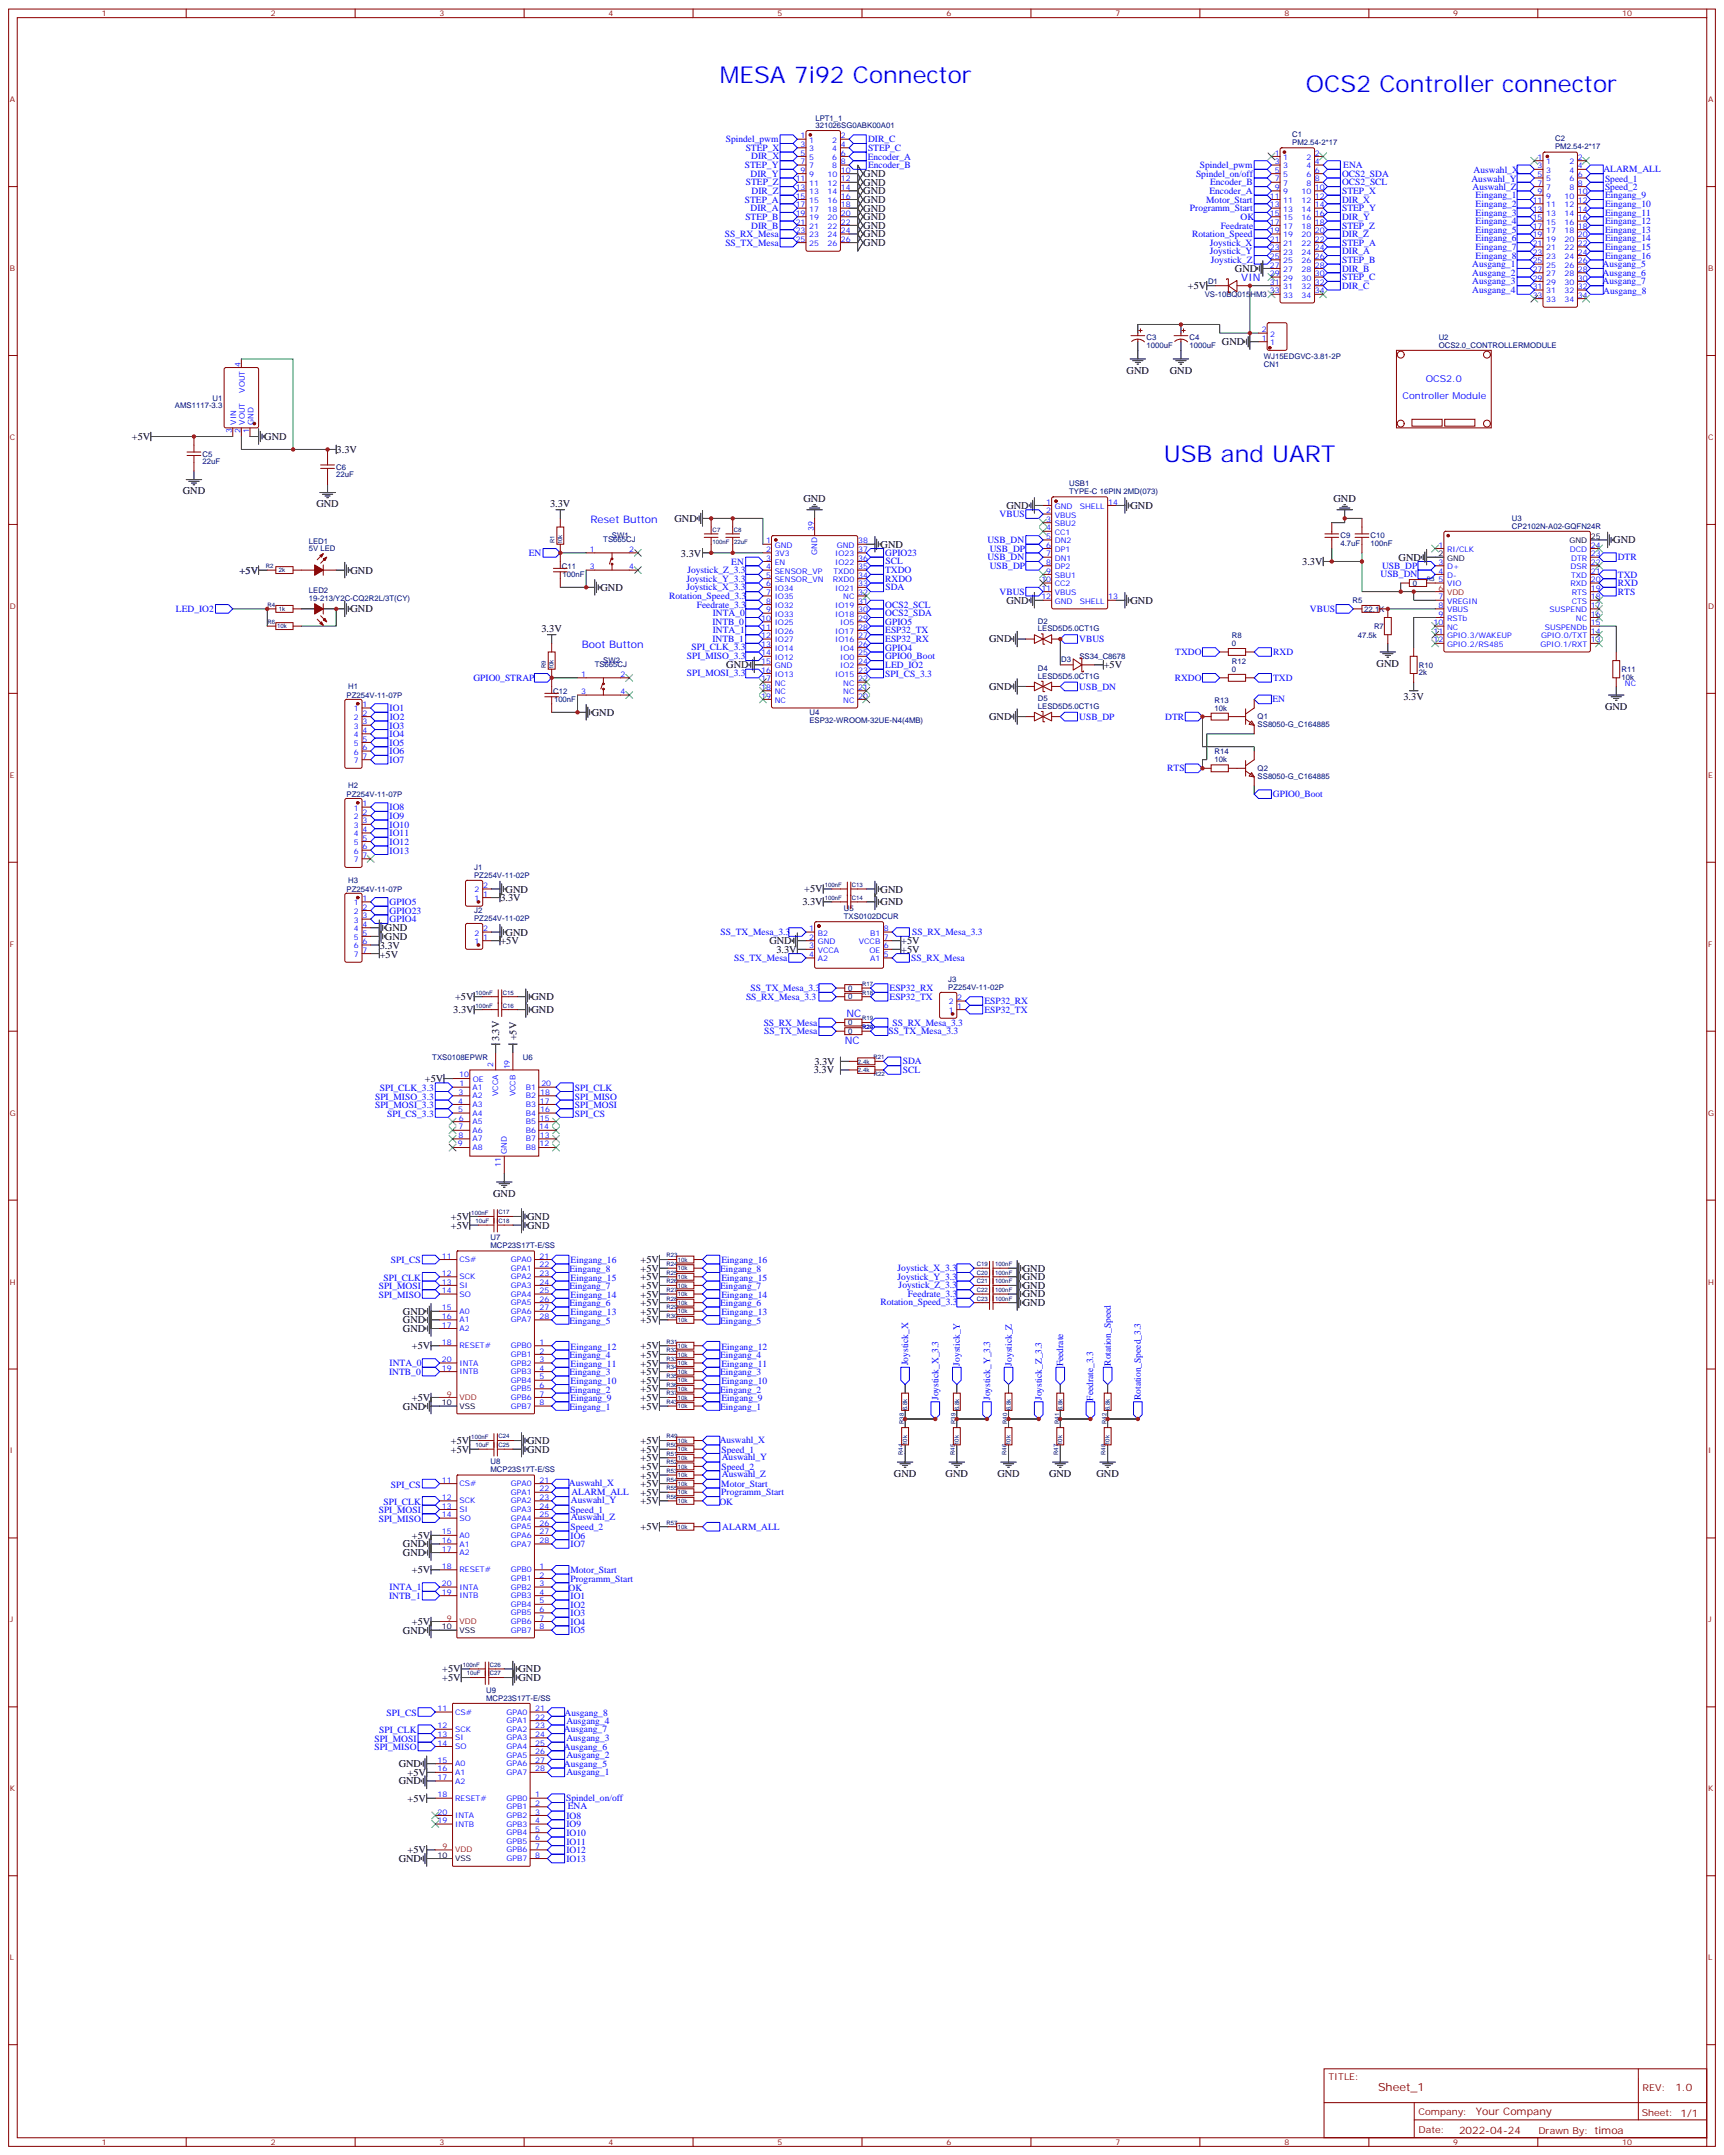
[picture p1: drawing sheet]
<svg xmlns="http://www.w3.org/2000/svg" width="706mm" height="882mm" viewBox="0 0 706 882" stroke-linecap="round" stroke-linejoin="round" font-family="sans-serif">
<defs><g id="words">
<g font-size="9.5" fill="#00f">
<text x="294.6" y="34">MESA 7i92 Connector</text>
<text x="534.5" y="37.6">OCS2 Controller connector</text>
<text x="476.2" y="189.3">USB and UART</text>
</g>
<text font-size="4.6" fill="#800" x="564" y="855.9">Sheet_1</text>
<g font-size="4.2">
<text x="353.3" y="76">GND</text>
<text x="353.3" y="72.5">GND</text>
<text x="353.3" y="83.1">GND</text>
<text x="353.3" y="79.6">GND</text>
<text x="353.3" y="86.6">GND</text>
<text x="353.3" y="93.7">GND</text>
<text x="353.3" y="90.1">GND</text>
<text x="353.3" y="100.7">GND</text>
<text x="353.3" y="97.2">GND</text>
<text x="505.4" y="111.3">GND</text>
<text x="486.2" y="118.4">+5V</text>
<text x="500.1" y="141.3">GND</text>
<text x="461.1" y="153">GND</text>
<text x="478.7" y="153">GND</text>
<text x="54" y="180.1">+5V</text>
<text x="108.1" y="180.1">GND</text>
<text x="137.8" y="185.4">3.3V</text>
<text x="74.8" y="202.4">GND</text>
<text x="129.5" y="207.7">GND</text>
<text x="225.1" y="207.6">3.3V</text>
<text x="328.8" y="205.5">GND</text>
<text x="411.9" y="208.3">GND</text>
<text x="462.7" y="208.3">GND</text>
<text x="545.7" y="205.5">GND</text>
<text x="276" y="213.6">GND</text>
<text x="360.4" y="224.2">GND</text>
<text x="660.2" y="222.4">GND</text>
<text x="278.7" y="228.1">3.3V</text>
<text x="532.9" y="231.2">3.3V</text>
<text x="572.4" y="229.5">GND</text>
<text x="143.4" y="234.8">GND</text>
<text x="245.7" y="241.8">GND</text>
<text x="143.4" y="250.7">GND</text>
<text x="411.9" y="247.1">GND</text>
<text x="462.7" y="247.1">GND</text>
<text x="221.6" y="258.7">3.3V</text>
<text x="404.8" y="263">GND</text>
<text x="297.2" y="273.6">GND</text>
<text x="451.7" y="273.6">+5V</text>
<text x="563.4" y="272.9">GND</text>
<text x="404.8" y="282.4">GND</text>
<text x="574.4" y="286.7">3.3V</text>
<text x="242.2" y="293">GND</text>
<text x="656.9" y="290.5">GND</text>
<text x="404.8" y="294.7">GND</text>
<text x="206.9" y="365.3">GND</text>
<text x="329.1" y="365.3">+5V</text>
<text x="360.4" y="365.3">GND</text>
<text x="204.8" y="368.8">3.3V</text>
<text x="328.4" y="370.6">3.3V</text>
<text x="360.4" y="370.6">GND</text>
<text x="157.5" y="381.2">GND</text>
<text x="206.9" y="383">GND</text>
<text x="155.4" y="388.6">3.3V</text>
<text x="157.5" y="384.8">GND</text>
<text x="204.8" y="386.5">+5V</text>
<text x="314.9" y="386.5">GND</text>
<text x="317.7" y="390">3.3V</text>
<text x="368.8" y="386.5">+5V</text>
<text x="368.8" y="390">+5V</text>
<text x="155.4" y="392.1">+5V</text>
<text x="186.3" y="409.4">+5V</text>
<text x="217.5" y="409.4">GND</text>
<text x="185.5" y="414.7">3.3V</text>
<text x="217.5" y="414.7">GND</text>
<text x="211.3" y="425.9" transform="rotate(-90 211.3 425.9)">+5V</text>
<text x="204.3" y="426.3" transform="rotate(-90 204.3 426.3)">3.3V</text>
<text x="333.3" y="435.9">3.3V</text>
<text x="173.9" y="442.9">+5V</text>
<text x="333" y="439.4">3.3V</text>
<text x="201.8" y="489.9">GND</text>
<text x="184.5" y="502.9">+5V</text>
<text x="184.5" y="499.4">+5V</text>
<text x="215.7" y="502.9">GND</text>
<text x="215.7" y="499.4">GND</text>
<text x="262.1" y="517">+5V</text>
<text x="262.1" y="520.6">+5V</text>
<text x="418.6" y="520.5">GND</text>
<text x="262.1" y="524.1">+5V</text>
<text x="262.1" y="527.6">+5V</text>
<text x="418.6" y="524.1">GND</text>
<text x="418.6" y="527.6">GND</text>
<text x="262.1" y="531.2">+5V</text>
<text x="418.6" y="531.1">GND</text>
<text x="164.9" y="538.2">GND</text>
<text x="262.1" y="534.7">+5V</text>
<text x="262.1" y="538.2">+5V</text>
<text x="418.6" y="534.6">GND</text>
<text x="164.9" y="545.2">GND</text>
<text x="164.9" y="541.7">GND</text>
<text x="262.1" y="541.7">+5V</text>
<text x="168.6" y="552.3">+5V</text>
<text x="262.1" y="555.8">+5V</text>
<text x="262.1" y="552.3">+5V</text>
<text x="262.1" y="562.9">+5V</text>
<text x="262.1" y="559.4">+5V</text>
<text x="262.1" y="570">+5V</text>
<text x="262.1" y="566.4">+5V</text>
<text x="168.6" y="573.4">+5V</text>
<text x="262.1" y="573.5">+5V</text>
<text x="164.9" y="577">GND</text>
<text x="262.1" y="577">+5V</text>
<text x="184.5" y="591.1">+5V</text>
<text x="215.7" y="591.1">GND</text>
<text x="262.1" y="591.1">+5V</text>
<text x="184.5" y="594.6">+5V</text>
<text x="215.7" y="594.7">GND</text>
<text x="262.1" y="598.2">+5V</text>
<text x="262.1" y="594.7">+5V</text>
<text x="262.1" y="605.2">+5V</text>
<text x="262.1" y="601.7">+5V</text>
<text x="365.8" y="604.5">GND</text>
<text x="387" y="604.5">GND</text>
<text x="408.2" y="604.5">GND</text>
<text x="429.3" y="604.5">GND</text>
<text x="448.7" y="604.5">GND</text>
<text x="262.1" y="608.8">+5V</text>
<text x="262.1" y="615.8">+5V</text>
<text x="262.1" y="612.3">+5V</text>
<text x="168.6" y="629.9">+5V</text>
<text x="262.1" y="626.4">+5V</text>
<text x="164.9" y="633.4">GND</text>
<text x="164.9" y="637">GND</text>
<text x="168.6" y="644">+5V</text>
<text x="168.6" y="665.2">+5V</text>
<text x="164.9" y="668.7">GND</text>
<text x="181" y="684.6">+5V</text>
<text x="181" y="688.1">+5V</text>
<text x="212.2" y="684.6">GND</text>
<text x="212.2" y="688.1">GND</text>
<text x="163.2" y="723.4">GND</text>
<text x="163.2" y="730.4">GND</text>
<text x="166.8" y="726.9">+5V</text>
<text x="166.8" y="737.5">+5V</text>
<text x="166.8" y="758.6">+5V</text>
<text x="163.2" y="762.2">GND</text>
</g>
<g font-size="4.2" fill="#00f">
<text x="508" y="115.2">VIN</text>
<text x="241.7" y="214">Reset Button</text>
<text x="98.1" y="234.8">+5V</text>
<text x="238.1" y="265.1">Boot Button</text>
<text x="346.4" y="416.5">NC</text>
<text x="345.7" y="427.4">NC</text>
</g>
<g font-size="4.2" fill="#800">
<text x="685.7" y="856.1">1.0</text>
<text x="604" y="865.7">Your Company</text>
<text x="597.1" y="873.5">2022-04-24</text>
</g>
<g font-size="3.9" fill="#00f">
<text x="297" y="58.2">Spindel_pwm</text>
<text x="355.2" y="58.2">DIR_C</text>
<text x="305.2" y="61.8">STEP_X</text>
<text x="307.5" y="65.3">DIR_X</text>
<text x="355.1" y="65.4">Encoder_A</text>
<text x="355.2" y="61.8">STEP_C</text>
<text x="304.8" y="68.8">STEP_Y</text>
<text x="355.3" y="68.9">Encoder_B</text>
<text x="491" y="68.8">Spindel_pwm</text>
<text x="549.7" y="68.8">ENA</text>
<text x="603.1" y="70.9">Auswahl_X</text>
<text x="656.2" y="70.6">ALARM_ALL</text>
<text x="305.2" y="75.9">STEP_Z</text>
<text x="307.2" y="72.4">DIR_Y</text>
<text x="489.5" y="72.4">Spindel_on/off</text>
<text x="495.2" y="75.9">Encoder_B</text>
<text x="549.2" y="72.4">OCS2_SDA</text>
<text x="549.3" y="75.9">OCS2_SCL</text>
<text x="602.2" y="74.4">Auswahl_Y</text>
<text x="602.6" y="77.9">Auswahl_Z</text>
<text x="656.9" y="77.9">Speed_2</text>
<text x="656.9" y="74.4">Speed_1</text>
<text x="304.8" y="83">STEP_A</text>
<text x="307.6" y="79.4">DIR_Z</text>
<text x="493.6" y="82.9">Motor_Start</text>
<text x="495" y="79.4">Encoder_A</text>
<text x="549.3" y="79.4">STEP_X</text>
<text x="549.3" y="83">DIR_X</text>
<text x="603.9" y="81.2">Eingang_1</text>
<text x="656.9" y="81.2">Eingang_9</text>
<text x="307.2" y="86.5">DIR_A</text>
<text x="487" y="86.4">Programm_Start</text>
<text x="549.3" y="86.5">STEP_Y</text>
<text x="603.9" y="84.7">Eingang_2</text>
<text x="603.9" y="88.2">Eingang_3</text>
<text x="656.9" y="84.7">Eingang_10</text>
<text x="656.9" y="88.2">Eingang_11</text>
<text x="305.1" y="90">STEP_B</text>
<text x="307.4" y="93.5">DIR_B</text>
<text x="499.6" y="93.7">Feedrate</text>
<text x="507.7" y="90.1">OK</text>
<text x="549.3" y="90">DIR_Y</text>
<text x="549.3" y="93.5">STEP_Z</text>
<text x="603.9" y="95.3">Eingang_5</text>
<text x="603.9" y="91.7">Eingang_4</text>
<text x="656.9" y="91.8">Eingang_12</text>
<text x="656.9" y="95.3">Eingang_13</text>
<text x="296.7" y="97">SS_RX_Mesa</text>
<text x="296.9" y="100.6">SS_TX_Mesa</text>
<text x="487.9" y="97">Rotation_Speed</text>
<text x="495.1" y="100.6">Joystick_X</text>
<text x="549.3" y="97.1">DIR_Z</text>
<text x="549.3" y="100.6">STEP_A</text>
<text x="603.9" y="98.8">Eingang_6</text>
<text x="656.9" y="98.8">Eingang_14</text>
<text x="495.1" y="104.1">Joystick_Y</text>
<text x="495.6" y="107.6">Joystick_Z</text>
<text x="549.3" y="104.1">DIR_A</text>
<text x="549.3" y="107.7">STEP_B</text>
<text x="603.9" y="102.3">Eingang_7</text>
<text x="603.9" y="105.9">Eingang_8</text>
<text x="656.9" y="102.4">Eingang_15</text>
<text x="656.9" y="105.9">Eingang_16</text>
<text x="549.3" y="111.2">DIR_B</text>
<text x="602.5" y="109.4">Ausgang_1</text>
<text x="602.5" y="112.9">Ausgang_2</text>
<text x="655.9" y="112.9">Ausgang_6</text>
<text x="655.9" y="109.4">Ausgang_5</text>
<text x="549.3" y="114.7">STEP_C</text>
<text x="549.3" y="118.2">DIR_C</text>
<text x="602.5" y="116.4">Ausgang_3</text>
<text x="602.5" y="119.9">Ausgang_4</text>
<text x="655.9" y="116.4">Ausgang_7</text>
<text x="656.1" y="120.5">Ausgang_8</text>
<text x="583.5" y="156.5">OCS2.0</text>
<text x="574" y="163.2">Controller Module</text>
<text x="409.1" y="211.7">VBUS</text>
<text x="216.4" y="227.6">EN</text>
<text x="362.3" y="227.6">GPIO23</text>
<text x="404.1" y="222.3">USB_DN</text>
<text x="405.1" y="225.8">USB_DP</text>
<text x="299.3" y="231.1">EN</text>
<text x="362.4" y="231">SCL</text>
<text x="404.1" y="229.3">USB_DN</text>
<text x="405.1" y="232.8">USB_DP</text>
<text x="565.6" y="232.8">USB_DP</text>
<text x="662.1" y="229.4">DTR</text>
<text x="280.9" y="238.1">Joystick_Y_3.3</text>
<text x="281.3" y="234.6">Joystick_Z_3.3</text>
<text x="362.2" y="234.7">TXDO</text>
<text x="362.3" y="238.1">RXDO</text>
<text x="565" y="236.4">USB_DN</text>
<text x="662.2" y="236.4">TXD</text>
<text x="662.2" y="240">RXD</text>
<text x="273.9" y="245.2">Rotation_Speed_3.3</text>
<text x="280.9" y="241.7">Joystick_X_3.3</text>
<text x="362.4" y="241.6">SDA</text>
<text x="409.1" y="243.4">VBUS</text>
<text x="662.2" y="243.5">RTS</text>
<text x="72" y="250.5">LED_IO2</text>
<text x="285.2" y="248.9">Feedrate_3.3</text>
<text x="362.3" y="248.7">OCS2_SCL</text>
<text x="536.1" y="250.5">VBUS</text>
<text x="291.6" y="255.8">INTB_0</text>
<text x="291.7" y="252.3">INTA_0</text>
<text x="362.3" y="252.2">OCS2_SDA</text>
<text x="362.3" y="255.8">GPIO5</text>
<text x="291.6" y="262.8">INTB_1</text>
<text x="291.7" y="259.3">INTA_1</text>
<text x="362.3" y="259.3">ESP32_TX</text>
<text x="362.3" y="262.8">ESP32_RX</text>
<text x="441.7" y="262.9">VBUS</text>
<text x="281.1" y="269.6">SPI_MISO_3.3</text>
<text x="283" y="266.1">SPI_CLK_3.3</text>
<text x="362.2" y="269.8">GPIO0_Boot</text>
<text x="362.3" y="266.4">GPIO4</text>
<text x="481" y="268.1">TXDO</text>
<text x="521.1" y="268.2">RXD</text>
<text x="362.3" y="273.5">LED_IO2</text>
<text x="193.8" y="278.7">GPIO0_STRAP</text>
<text x="281.1" y="276.7">SPI_MOSI_3.3</text>
<text x="362.3" y="277.2">SPI_CS_3.3</text>
<text x="480.8" y="278.7">RXDO</text>
<text x="521.1" y="278.8">TXD</text>
<text x="441.7" y="282.3">USB_DN</text>
<text x="520.7" y="287.5">EN</text>
<text x="159.5" y="291.1">IO1</text>
<text x="159.5" y="298.2">IO3</text>
<text x="159.5" y="294.6">IO2</text>
<text x="441.7" y="294.6">USB_DP</text>
<text x="476.8" y="294.6">DTR</text>
<text x="159.5" y="301.8">IO4</text>
<text x="159.5" y="305.3">IO5</text>
<text x="159.5" y="308.8">IO6</text>
<text x="159.5" y="312.3">IO7</text>
<text x="477.7" y="315.8">RTS</text>
<text x="520.9" y="326.3">GPIO0_Boot</text>
<text x="159.5" y="331.7">IO8</text>
<text x="159.5" y="335.3">IO9</text>
<text x="159.5" y="338.8">IO10</text>
<text x="159.5" y="342.3">IO11</text>
<text x="159.5" y="345.9">IO12</text>
<text x="159.5" y="349.4">IO13</text>
<text x="159.5" y="370.5">GPIO5</text>
<text x="159.5" y="377.5">GPIO4</text>
<text x="159.5" y="374">GPIO23</text>
<text x="294.8" y="382.8">SS_TX_Mesa_3.3</text>
<text x="373.3" y="382.8">SS_RX_Mesa_3.3</text>
<text x="300.4" y="393.4">SS_TX_Mesa</text>
<text x="372.9" y="393.4">SS_RX_Mesa</text>
<text x="307.2" y="405.7">SS_TX_Mesa_3.3</text>
<text x="364.1" y="405.7">ESP32_RX</text>
<text x="305.3" y="409.3">SS_RX_Mesa_3.3</text>
<text x="364" y="409.2">ESP32_TX</text>
<text x="402.9" y="410.9">ESP32_RX</text>
<text x="312.5" y="419.8">SS_RX_Mesa</text>
<text x="365.3" y="419.8">SS_RX_Mesa_3.3</text>
<text x="402.9" y="414.5">ESP32_TX</text>
<text x="312.7" y="423.4">SS_TX_Mesa</text>
<text x="363.6" y="423.4">SS_TX_Mesa_3.3</text>
<text x="369.5" y="435.7">SDA</text>
<text x="369.5" y="439.2">SCL</text>
<text x="155.4" y="446.6">SPI_CLK_3.3</text>
<text x="235.3" y="446.6">SPI_CLK</text>
<text x="153.5" y="453.6">SPI_MOSI_3.3</text>
<text x="153.5" y="450.1">SPI_MISO_3.3</text>
<text x="235.3" y="453.7">SPI_MOSI</text>
<text x="235.3" y="450.1">SPI_MISO</text>
<text x="158.5" y="457.2">SPI_CS_3.3</text>
<text x="235.3" y="457.2">SPI_CS</text>
<text x="160" y="517.2">SPI_CS</text>
<text x="233" y="520.7">Eingang_8</text>
<text x="233.5" y="517.1">Eingang_16</text>
<text x="294.7" y="520.7">Eingang_8</text>
<text x="295.3" y="517.1">Eingang_16</text>
<text x="367.4" y="520.3">Joystick_X_3.3</text>
<text x="155" y="527.8">SPI_MOSI</text>
<text x="156.9" y="524.2">SPI_CLK</text>
<text x="233" y="527.7">Eingang_7</text>
<text x="233.5" y="524.2">Eingang_15</text>
<text x="294.7" y="527.7">Eingang_7</text>
<text x="295.3" y="524.2">Eingang_15</text>
<text x="367.4" y="523.8">Joystick_Y_3.3</text>
<text x="367.8" y="527.3">Joystick_Z_3.3</text>
<text x="155" y="531.3">SPI_MISO</text>
<text x="233.5" y="531.2">Eingang_14</text>
<text x="295.3" y="531.2">Eingang_14</text>
<text x="371.6" y="531">Feedrate_3.3</text>
<text x="233" y="534.8">Eingang_6</text>
<text x="233.5" y="538.3">Eingang_13</text>
<text x="294.7" y="534.8">Eingang_6</text>
<text x="295.3" y="538.3">Eingang_13</text>
<text x="360.3" y="534.4">Rotation_Speed_3.3</text>
<text x="233" y="541.8">Eingang_5</text>
<text x="294.7" y="541.8">Eingang_5</text>
<text x="233" y="556">Eingang_4</text>
<text x="233.5" y="552.4">Eingang_12</text>
<text x="294.7" y="556">Eingang_4</text>
<text x="295.3" y="552.4">Eingang_12</text>
<text x="159.3" y="562.7">INTB_0</text>
<text x="159.4" y="559.2">INTA_0</text>
<text x="233" y="563">Eingang_3</text>
<text x="233.5" y="559.5">Eingang_11</text>
<text x="294.7" y="563">Eingang_3</text>
<text x="295.3" y="559.5">Eingang_11</text>
<text x="371.7" y="558.9" transform="rotate(-90 371.7 558.9)">Joystick_X</text>
<text x="392.9" y="559" transform="rotate(-90 392.9 559)">Joystick_Y</text>
<text x="414" y="559" transform="rotate(-90 414 559)">Joystick_Z</text>
<text x="435" y="559.2" transform="rotate(-90 435 559.2)">Feedrate</text>
<text x="454.6" y="559" transform="rotate(-90 454.6 559)">Rotation_Speed</text>
<text x="233.5" y="566.5">Eingang_10</text>
<text x="295.3" y="566.5">Eingang_10</text>
<text x="233" y="570.1">Eingang_2</text>
<text x="233.5" y="573.6">Eingang_9</text>
<text x="294.7" y="570.1">Eingang_2</text>
<text x="295.3" y="573.6">Eingang_9</text>
<text x="384" y="573.1" transform="rotate(-90 384 573.1)">Joystick_X_3.3</text>
<text x="405.2" y="573.1" transform="rotate(-90 405.2 573.1)">Joystick_Y_3.3</text>
<text x="426.4" y="573.1" transform="rotate(-90 426.4 573.1)">Joystick_Z_3.3</text>
<text x="447.4" y="573.3" transform="rotate(-90 447.4 573.3)">Feedrate_3.3</text>
<text x="467" y="573.1" transform="rotate(-90 467 573.1)">Rotation_Speed_3.3</text>
<text x="233" y="577.1">Eingang_1</text>
<text x="294.7" y="577.1">Eingang_1</text>
<text x="294.5" y="590.6">Auswahl_X</text>
<text x="295.3" y="594.7">Speed_1</text>
<text x="295.4" y="597.6">Auswahl_Y</text>
<text x="295.3" y="601.8">Speed_2</text>
<text x="295.4" y="604.7">Auswahl_Z</text>
<text x="160" y="608.9">SPI_CS</text>
<text x="232.8" y="608.2">Auswahl_X</text>
<text x="295.2" y="608.6">Motor_Start</text>
<text x="156.9" y="615.9">SPI_CLK</text>
<text x="233.7" y="615.2">Auswahl_Y</text>
<text x="233.9" y="612.1">ALARM_ALL</text>
<text x="294.4" y="616.1">OK</text>
<text x="295.2" y="612.1">Programm_Start</text>
<text x="155" y="623">SPI_MISO</text>
<text x="155" y="619.5">SPI_MOSI</text>
<text x="233.5" y="619.4">Speed_1</text>
<text x="233.7" y="622.3">Auswahl_Z</text>
<text x="233.5" y="629.8">IO6</text>
<text x="233.5" y="626.5">Speed_2</text>
<text x="295.6" y="626.2">ALARM_ALL</text>
<text x="233.5" y="633.4">IO7</text>
<text x="233.5" y="643.9">Motor_Start</text>
<text x="233.5" y="647.4">Programm_Start</text>
<text x="159.4" y="650.9">INTA_1</text>
<text x="232.7" y="651.4">OK</text>
<text x="159.3" y="654.4">INTB_1</text>
<text x="233.5" y="658.1">IO2</text>
<text x="233.5" y="654.5">IO1</text>
<text x="233.5" y="661.6">IO3</text>
<text x="233.5" y="665.1">IO4</text>
<text x="233.5" y="668.7">IO5</text>
<text x="158.2" y="702.4">SPI_CS</text>
<text x="231.1" y="702.6">Ausgang_8</text>
<text x="231.8" y="705.6">Ausgang_4</text>
<text x="153.2" y="713">SPI_MOSI</text>
<text x="155.2" y="709.4">SPI_CLK</text>
<text x="230.8" y="709.1">Ausgang_7</text>
<text x="231.8" y="712.7">Ausgang_3</text>
<text x="153.2" y="716.5">SPI_MISO</text>
<text x="230.8" y="716.2">Ausgang_6</text>
<text x="231.8" y="719.7">Ausgang_2</text>
<text x="230.8" y="723.2">Ausgang_5</text>
<text x="231.8" y="726.8">Ausgang_1</text>
<text x="231.7" y="737.2">Spindel_on/off</text>
<text x="232.4" y="740.6">ENA</text>
<text x="231.8" y="744.5">IO8</text>
<text x="231.8" y="748">IO9</text>
<text x="231.8" y="751.6">IO10</text>
<text x="231.8" y="755.1">IO11</text>
<text x="231.8" y="758.6">IO12</text>
<text x="231.8" y="762.1">IO13</text>
</g>
<g font-size="3.9" fill="#800">
<text x="543.6" y="851.4">TITLE:</text>
<text x="672.3" y="856.1">REV:</text>
<text x="580.5" y="865.6">Company:</text>
<text x="671.9" y="866.2">Sheet: 1/1</text>
<text x="580.5" y="873.3">Date:</text>
<text x="629.6" y="873.4">Drawn By: timoa</text>
</g>
<g font-size="3.2" fill="#800">
<text x="41.6" y="6.7">1</text>
<text x="110.8" y="6.7">2</text>
<text x="179.9" y="6.7">3</text>
<text x="249.1" y="6.7">4</text>
<text x="318.2" y="6.7">5</text>
<text x="387.3" y="6.7">6</text>
<text x="456.5" y="6.7">7</text>
<text x="525.6" y="6.7">8</text>
<text x="594.8" y="6.7">9</text>
<text x="663.9" y="6.7">10</text>
<text x="4.1" y="41.8">A</text>
<text x="699" y="41.8">A</text>
<text x="4.1" y="110.9">B</text>
<text x="699" y="110.9">B</text>
<text x="4.1" y="180.1">C</text>
<text x="699" y="180.1">C</text>
<text x="4.1" y="249.2">D</text>
<text x="699" y="249.2">D</text>
<text x="4.1" y="318.4">E</text>
<text x="699" y="318.4">E</text>
<text x="4.1" y="387.5">F</text>
<text x="699" y="387.5">F</text>
<text x="4.1" y="456.7">G</text>
<text x="699" y="456.7">G</text>
<text x="4.1" y="525.8">H</text>
<text x="699" y="525.8">H</text>
<text x="4.1" y="595">I</text>
<text x="699" y="595">I</text>
<text x="4.1" y="664.1">J</text>
<text x="699" y="664.1">J</text>
<text x="4.1" y="733.2">K</text>
<text x="699" y="733.2">K</text>
<text x="4.1" y="802.4">L</text>
<text x="699" y="802.4">L</text>
<text x="41.6" y="878.1">1</text>
<text x="110.8" y="878.1">2</text>
<text x="179.9" y="878.1">3</text>
<text x="249.1" y="878.1">4</text>
<text x="318.2" y="878.1">5</text>
<text x="387.3" y="878.1">6</text>
<text x="456.5" y="878.1">7</text>
<text x="525.6" y="878.1">8</text>
<text x="594.8" y="878.1">9</text>
<text x="663.9" y="878.1">10</text>
</g>
<g font-size="3.2" fill="#000080">
<text x="333.7" y="52.3">321026SG0ABK00A01</text>
<text x="333.7" y="49.3">LPT1_1</text>
<text x="528.8" y="59.3">PM2.54-2*17</text>
<text x="528.8" y="56.1">C1</text>
<text x="636.4" y="57.9">C2</text>
<text x="636.4" y="61.1">PM2.54-2*17</text>
<text x="494.4" y="116.3">D1</text>
<text x="493.1" y="121.6">VS-10BQ015HM3</text>
<text x="469.2" y="142.4">1000uF</text>
<text x="469.2" y="139.3">C3</text>
<text x="486.8" y="142.4">1000uF</text>
<text x="486.8" y="139.3">C4</text>
<text x="588.8" y="142.3">OCS2.0_CONTROLLERMODULE</text>
<text x="588.8" y="139.2">U2</text>
<text x="517.2" y="147">WJ15EDGVC-3.81-2P</text>
<text x="517.2" y="150.2">CN1</text>
<text x="71.6" y="167.1">AMS1117-3.3</text>
<text x="87" y="164">U1</text>
<text x="82.9" y="190">22uF</text>
<text x="82.9" y="186.9">C5</text>
<text x="137.6" y="195.3">22uF</text>
<text x="137.6" y="192.2">C6</text>
<text x="437.6" y="202.2">TYPE-C 16PIN 2MD(073)</text>
<text x="437.6" y="199">USB1</text>
<text x="618.8" y="213.3">U3</text>
<text x="246.9" y="221.9">TS665CJ</text>
<text x="250.4" y="220.4">SW1</text>
<text x="548.6" y="220.4">C9</text>
<text x="560.9" y="220.4">C10</text>
<text x="618.8" y="216.4">CP2102N-A02-GQFN24R</text>
<text x="126.4" y="222.5">LED1</text>
<text x="126.4" y="225.6">5V LED</text>
<text x="548.6" y="223.6">4.7uF</text>
<text x="560.9" y="223.6">100nF</text>
<text x="229.9" y="232.8">C11</text>
<text x="230.3" y="236.3">100nF</text>
<text x="578.2" y="239.8">0</text>
<text x="126.4" y="242.9">LED2</text>
<text x="126.4" y="246.1">19-213/Y2C-CQ2R2L/3T(CY)</text>
<text x="553.5" y="246.9">R5</text>
<text x="558.3" y="250.4">22.1K</text>
<text x="424.8" y="255.2">D2</text>
<text x="562.3" y="257.4">R7</text>
<text x="424.8" y="258.4">LESD5D5.0CT1G</text>
<text x="504.1" y="261.2">R8</text>
<text x="555.7" y="261">47.5k</text>
<text x="441.8" y="269.8">SS34_C8678</text>
<text x="504.1" y="264.4">0</text>
<text x="243.4" y="273">TS665CJ</text>
<text x="246.9" y="271.6">SW2</text>
<text x="424.8" y="274.6">D4</text>
<text x="434.3" y="270.9">D3</text>
<text x="504.1" y="275">0</text>
<text x="504.1" y="271.8">R12</text>
<text x="580.7" y="273.3">R10</text>
<text x="663.6" y="275.1">R11</text>
<text x="424.8" y="277.8">LESD5D5.0CT1G</text>
<text x="580.7" y="276.5">2k</text>
<text x="663.6" y="278.3">10k</text>
<text x="141.9" y="285.7">PZ254V-11-07P</text>
<text x="142.5" y="282.1">H1</text>
<text x="226.4" y="283.9">C12</text>
<text x="226.7" y="287.4">100nF</text>
<text x="424.8" y="287">D5</text>
<text x="497.1" y="287.7">R13</text>
<text x="331.3" y="292.8">U4</text>
<text x="424.8" y="290.2">LESD5D5.0CT1G</text>
<text x="497.1" y="290.9">10k</text>
<text x="331.3" y="295.9">ESP32-WROOM-32UE-N4(4MB)</text>
<text x="514.7" y="297.6">SS8050-G_C164885</text>
<text x="514.7" y="294.5">Q1</text>
<text x="497.1" y="308.8">R14</text>
<text x="497.1" y="312">10k</text>
<text x="514.7" y="315.7">Q2</text>
<text x="142.5" y="322.7">H2</text>
<text x="514.7" y="318.8">SS8050-G_C164885</text>
<text x="141.9" y="326.2">PZ254V-11-07P</text>
<text x="194" y="359.3">PZ254V-11-02P</text>
<text x="194" y="356.1">J1</text>
<text x="141.9" y="365">PZ254V-11-07P</text>
<text x="142.5" y="361.5">H3</text>
<text x="194" y="376.9">PZ254V-11-02P</text>
<text x="194" y="373.7">J2</text>
<text x="345.4" y="376.2">TXS0102DCUR</text>
<text x="345.4" y="373">U5</text>
<text x="388.1" y="401.9">J3</text>
<text x="347.1" y="405.6">0</text>
<text x="388.1" y="405.2">PZ254V-11-02P</text>
<text x="347.1" y="409.1">0</text>
<text x="347.1" y="419.7">0</text>
<text x="347.1" y="423.2">0</text>
<text x="176.9" y="433.8">TXS0108EPWR</text>
<text x="213.9" y="433.8">U6</text>
<text x="200.7" y="507.7">U7</text>
<text x="200.7" y="510.9">MCP23S17T-E/SS</text>
<text x="200.7" y="599.4">U8</text>
<text x="200.7" y="602.7">MCP23S17T-E/SS</text>
<text x="199" y="692.9">U9</text>
<text x="199" y="696.2">MCP23S17T-E/SS</text>
</g>
<g font-size="3.2" fill="#00f">
<text x="327.7" y="56.6">1</text>
<text x="331.2" y="58.4">1</text>
<text x="340.6" y="58.4">2</text>
<text x="344.1" y="56.6">2</text>
<text x="327.7" y="60.1">3</text>
<text x="327.7" y="63.7">5</text>
<text x="331.2" y="61.9">3</text>
<text x="331.2" y="65.4">5</text>
<text x="340.6" y="65.4">6</text>
<text x="340.6" y="61.9">4</text>
<text x="344.1" y="63.7">6</text>
<text x="344.1" y="60.1">4</text>
<text x="521.7" y="63.7">1</text>
<text x="525.2" y="65.4">1</text>
<text x="534.7" y="65.4">2</text>
<text x="538.2" y="63.7">2</text>
<text x="629.3" y="65.4">1</text>
<text x="645.8" y="65.4">2</text>
<text x="327.7" y="67.2">7</text>
<text x="327.7" y="70.7">9</text>
<text x="331.2" y="69">7</text>
<text x="340.6" y="69">8</text>
<text x="344.1" y="70.7">10</text>
<text x="344.1" y="67.2">8</text>
<text x="521.7" y="67.2">3</text>
<text x="521.7" y="70.7">5</text>
<text x="525.2" y="69">3</text>
<text x="534.7" y="69">4</text>
<text x="538.2" y="70.7">6</text>
<text x="538.2" y="67.2">4</text>
<text x="629.3" y="69">3</text>
<text x="632.8" y="67.2">1</text>
<text x="632.8" y="70.7">3</text>
<text x="642.3" y="70.7">4</text>
<text x="642.3" y="67.2">2</text>
<text x="645.8" y="69">4</text>
<text x="325.6" y="74.3">11</text>
<text x="325.6" y="77.8">13</text>
<text x="331.2" y="72.5">9</text>
<text x="331.2" y="76">11</text>
<text x="338.6" y="76">12</text>
<text x="338.6" y="72.5">10</text>
<text x="344.1" y="77.8">14</text>
<text x="344.1" y="74.3">12</text>
<text x="521.7" y="74.3">7</text>
<text x="521.7" y="77.8">9</text>
<text x="525.2" y="72.5">5</text>
<text x="525.2" y="76">7</text>
<text x="534.7" y="76">8</text>
<text x="534.7" y="72.5">6</text>
<text x="538.2" y="77.8">10</text>
<text x="538.2" y="74.3">8</text>
<text x="629.3" y="72.5">5</text>
<text x="629.3" y="76">7</text>
<text x="632.8" y="74.3">5</text>
<text x="632.8" y="77.8">7</text>
<text x="642.3" y="77.8">8</text>
<text x="642.3" y="74.3">6</text>
<text x="645.8" y="76">8</text>
<text x="645.8" y="72.5">6</text>
<text x="325.6" y="81.3">15</text>
<text x="331.2" y="79.6">13</text>
<text x="331.2" y="83.1">15</text>
<text x="338.6" y="83.1">16</text>
<text x="338.6" y="79.6">14</text>
<text x="344.1" y="81.3">16</text>
<text x="519.7" y="81.3">11</text>
<text x="525.2" y="79.6">9</text>
<text x="525.2" y="83.1">11</text>
<text x="532.6" y="83.1">12</text>
<text x="532.6" y="79.6">10</text>
<text x="538.2" y="81.3">12</text>
<text x="627.3" y="83.1">11</text>
<text x="629.3" y="79.6">9</text>
<text x="632.8" y="81.3">9</text>
<text x="640.2" y="81.3">10</text>
<text x="645.8" y="83.1">12</text>
<text x="645.8" y="79.6">10</text>
<text x="325.6" y="84.8">17</text>
<text x="325.6" y="88.4">19</text>
<text x="331.2" y="86.6">17</text>
<text x="338.6" y="86.6">18</text>
<text x="344.1" y="88.4">20</text>
<text x="344.1" y="84.8">18</text>
<text x="519.7" y="84.8">13</text>
<text x="519.7" y="88.4">15</text>
<text x="525.2" y="86.6">13</text>
<text x="532.6" y="86.6">14</text>
<text x="538.2" y="88.4">16</text>
<text x="538.2" y="84.8">14</text>
<text x="627.3" y="86.6">13</text>
<text x="632.8" y="84.8">11</text>
<text x="632.8" y="88.4">13</text>
<text x="640.2" y="88.4">14</text>
<text x="640.2" y="84.8">12</text>
<text x="645.8" y="86.6">14</text>
<text x="325.6" y="91.9">21</text>
<text x="325.6" y="95.4">23</text>
<text x="331.2" y="90.1">19</text>
<text x="331.2" y="93.7">21</text>
<text x="338.6" y="93.7">22</text>
<text x="338.6" y="90.1">20</text>
<text x="344.1" y="95.4">24</text>
<text x="344.1" y="91.9">22</text>
<text x="519.7" y="91.9">17</text>
<text x="519.7" y="95.4">19</text>
<text x="525.2" y="90.1">15</text>
<text x="525.2" y="93.7">17</text>
<text x="532.6" y="93.7">18</text>
<text x="532.6" y="90.1">16</text>
<text x="538.2" y="95.4">20</text>
<text x="538.2" y="91.9">18</text>
<text x="627.3" y="90.1">15</text>
<text x="627.3" y="93.7">17</text>
<text x="632.8" y="91.9">15</text>
<text x="632.8" y="95.4">17</text>
<text x="640.2" y="95.4">18</text>
<text x="640.2" y="91.9">16</text>
<text x="645.8" y="93.7">18</text>
<text x="645.8" y="90.1">16</text>
<text x="325.6" y="99">25</text>
<text x="331.2" y="97.2">23</text>
<text x="331.2" y="100.7">25</text>
<text x="338.6" y="100.7">26</text>
<text x="338.6" y="97.2">24</text>
<text x="344.1" y="99">26</text>
<text x="519.7" y="99">21</text>
<text x="525.2" y="97.2">19</text>
<text x="525.2" y="100.7">21</text>
<text x="532.6" y="100.7">22</text>
<text x="532.6" y="97.2">20</text>
<text x="538.2" y="99">22</text>
<text x="627.3" y="97.2">19</text>
<text x="627.3" y="100.7">21</text>
<text x="632.8" y="99">19</text>
<text x="640.2" y="99">20</text>
<text x="645.8" y="100.7">22</text>
<text x="645.8" y="97.2">20</text>
<text x="519.7" y="102.5">23</text>
<text x="519.7" y="106">25</text>
<text x="525.2" y="104.2">23</text>
<text x="525.2" y="107.8">25</text>
<text x="532.6" y="107.8">26</text>
<text x="532.6" y="104.2">24</text>
<text x="538.2" y="106">26</text>
<text x="538.2" y="102.5">24</text>
<text x="627.3" y="104.2">23</text>
<text x="627.3" y="107.8">25</text>
<text x="632.8" y="102.5">21</text>
<text x="632.8" y="106">23</text>
<text x="640.2" y="106">24</text>
<text x="640.2" y="102.5">22</text>
<text x="645.8" y="107.8">26</text>
<text x="645.8" y="104.2">24</text>
<text x="519.7" y="109.5">27</text>
<text x="519.7" y="113.1">29</text>
<text x="525.2" y="111.3">27</text>
<text x="532.6" y="111.3">28</text>
<text x="538.2" y="113.1">30</text>
<text x="538.2" y="109.5">28</text>
<text x="627.3" y="111.3">27</text>
<text x="632.8" y="109.5">25</text>
<text x="632.8" y="113.1">27</text>
<text x="640.2" y="113.1">28</text>
<text x="640.2" y="109.5">26</text>
<text x="645.8" y="111.3">28</text>
<text x="519.7" y="116.6">31</text>
<text x="525.2" y="114.8">29</text>
<text x="525.2" y="118.4">31</text>
<text x="532.6" y="118.4">32</text>
<text x="532.6" y="114.8">30</text>
<text x="538.2" y="116.6">32</text>
<text x="627.3" y="114.8">29</text>
<text x="627.3" y="118.4">31</text>
<text x="632.8" y="116.6">29</text>
<text x="640.2" y="116.6">30</text>
<text x="645.8" y="118.4">32</text>
<text x="645.8" y="114.8">30</text>
<text x="519.7" y="120.1">33</text>
<text x="525.2" y="121.9">33</text>
<text x="532.6" y="121.9">34</text>
<text x="538.2" y="120.1">34</text>
<text x="627.3" y="121.9">33</text>
<text x="632.8" y="120.1">31</text>
<text x="632.8" y="123.6">33</text>
<text x="640.2" y="123.6">34</text>
<text x="640.2" y="120.1">32</text>
<text x="645.8" y="121.9">34</text>
<text x="516.4" y="136">2</text>
<text x="519.9" y="137.8">2</text>
<text x="516.4" y="139.5">1</text>
<text x="519.9" y="141.3">1</text>
<text x="98.4" y="150.3" transform="rotate(-90 98.4 150.3)">4</text>
<text x="100.2" y="160.7" transform="rotate(-90 100.2 160.7)">VOUT</text>
<text x="96.7" y="173.8" transform="rotate(-90 96.7 173.8)">VIN</text>
<text x="100.2" y="173.8" transform="rotate(-90 100.2 173.8)">VOUT</text>
<text x="103.7" y="173.8" transform="rotate(-90 103.7 173.8)">GND</text>
<text x="94.9" y="177.3" transform="rotate(-90 94.9 177.3)">3</text>
<text x="98.4" y="177.3" transform="rotate(-90 98.4 177.3)">2</text>
<text x="102" y="177.3" transform="rotate(-90 102 177.3)">1</text>
<text x="428.2" y="206.6">1</text>
<text x="431.7" y="208.3">GND</text>
<text x="441.9" y="208.3">SHELL</text>
<text x="453.5" y="206.6">14</text>
<text x="428.2" y="210.1">2</text>
<text x="428.2" y="213.6">3</text>
<text x="431.7" y="211.8">VBUS</text>
<text x="431.7" y="215.4">SBU2</text>
<text x="333" y="217.5" transform="rotate(-90 333 217.5)">39</text>
<text x="428.2" y="217.1">4</text>
<text x="428.2" y="220.7">5</text>
<text x="431.7" y="218.9">CC1</text>
<text x="241.4" y="226">1</text>
<text x="257.5" y="226">2</text>
<text x="313.5" y="226">2</text>
<text x="313.5" y="222.4">1</text>
<text x="317" y="227.7">3V3</text>
<text x="317" y="224.2">GND</text>
<text x="334.4" y="227.2" transform="rotate(-90 334.4 227.2)">GND</text>
<text x="341.8" y="227.7">IO23</text>
<text x="342.4" y="224.2">GND</text>
<text x="351.2" y="222.4">38</text>
<text x="351.2" y="226">37</text>
<text x="428.2" y="224.2">6</text>
<text x="428.2" y="227.7">7</text>
<text x="431.7" y="222.4">DN2</text>
<text x="431.7" y="226">DP1</text>
<text x="588.7" y="224.2">1</text>
<text x="592.2" y="226">RI/CLK</text>
<text x="642.5" y="226">DCD</text>
<text x="651.1" y="227.7">23</text>
<text x="651.1" y="224.2">24</text>
<text x="241.4" y="233">3</text>
<text x="257.5" y="233">4</text>
<text x="313.5" y="233">4</text>
<text x="313.5" y="229.5">3</text>
<text x="317" y="231.2">EN</text>
<text x="341.8" y="231.2">IO22</text>
<text x="351.2" y="229.5">36</text>
<text x="351.2" y="233">35</text>
<text x="428.2" y="231.2">8</text>
<text x="431.7" y="229.5">DN1</text>
<text x="431.7" y="233">DP2</text>
<text x="588.7" y="231.2">3</text>
<text x="592.2" y="233">D+</text>
<text x="642.8" y="233">DSR</text>
<text x="643" y="229.5">DTR</text>
<text x="651.1" y="231.2">22</text>
<text x="313.5" y="236.5">5</text>
<text x="317" y="238.3">SENSOR_VN</text>
<text x="317" y="234.8">SENSOR_VP</text>
<text x="340.9" y="238.3">RXD0</text>
<text x="341.1" y="234.8">TXD0</text>
<text x="351.2" y="236.5">34</text>
<text x="426.2" y="238.3">10</text>
<text x="428.2" y="234.8">9</text>
<text x="431.7" y="236.5">SBU1</text>
<text x="588.7" y="234.8">4</text>
<text x="588.7" y="238.3">5</text>
<text x="592.2" y="236.5">D-</text>
<text x="643" y="236.5">TXD</text>
<text x="651.1" y="238.3">20</text>
<text x="651.1" y="234.8">21</text>
<text x="313.5" y="243.6">7</text>
<text x="313.5" y="240.1">6</text>
<text x="317" y="245.4">IO35</text>
<text x="317" y="241.8">IO34</text>
<text x="341.8" y="241.8">IO21</text>
<text x="345.1" y="245.4">NC</text>
<text x="351.2" y="240.1">33</text>
<text x="351.2" y="243.6">32</text>
<text x="426.2" y="241.8">11</text>
<text x="426.2" y="245.4">12</text>
<text x="431.7" y="240.1">CC2</text>
<text x="431.7" y="243.6">VBUS</text>
<text x="453.5" y="245.4">13</text>
<text x="588.7" y="245.4">7</text>
<text x="592.2" y="240.1">VIO</text>
<text x="642.7" y="240.1">RXD</text>
<text x="643.2" y="243.6">RTS</text>
<text x="651.1" y="245.4">18</text>
<text x="651.1" y="241.8">19</text>
<text x="313.5" y="250.6">9</text>
<text x="313.5" y="247.1">8</text>
<text x="317" y="248.9">IO32</text>
<text x="341.8" y="248.9">IO19</text>
<text x="351.2" y="247.1">31</text>
<text x="351.2" y="250.6">30</text>
<text x="431.7" y="247.1">GND</text>
<text x="441.9" y="247.1">SHELL</text>
<text x="588.7" y="248.9">8</text>
<text x="592.2" y="247.1">VREGIN</text>
<text x="592.2" y="250.6">VBUS</text>
<text x="634.2" y="250.6">SUSPEND</text>
<text x="643.2" y="247.1">CTS</text>
<text x="651.1" y="248.9">17</text>
<text x="311.5" y="257.7">11</text>
<text x="311.5" y="254.2">10</text>
<text x="317" y="255.9">IO25</text>
<text x="317" y="252.4">IO33</text>
<text x="341.8" y="252.4">IO18</text>
<text x="343.9" y="255.9">IO5</text>
<text x="351.2" y="254.2">29</text>
<text x="351.2" y="257.7">28</text>
<text x="586.7" y="255.9">10</text>
<text x="588.7" y="252.4">9</text>
<text x="592.2" y="254.2">RSTb</text>
<text x="592.2" y="257.7">NC</text>
<text x="632.2" y="257.7">SUSPENDb</text>
<text x="645" y="254.2">NC</text>
<text x="651.1" y="255.9">15</text>
<text x="651.1" y="252.4">16</text>
<text x="311.5" y="261.2">12</text>
<text x="317" y="263">IO27</text>
<text x="317" y="259.5">IO26</text>
<text x="341.8" y="259.5">IO17</text>
<text x="341.8" y="263">IO16</text>
<text x="351.2" y="261.2">27</text>
<text x="586.7" y="259.5">11</text>
<text x="586.7" y="263">12</text>
<text x="592.2" y="261.2">GPIO.3/WAKEUP</text>
<text x="630.7" y="261.2">GPIO.0/TXT</text>
<text x="651.1" y="263">13</text>
<text x="651.1" y="259.5">14</text>
<text x="311.5" y="268.3">14</text>
<text x="311.5" y="264.8">13</text>
<text x="317" y="266.5">IO14</text>
<text x="343.9" y="266.5">IO4</text>
<text x="351.2" y="264.8">26</text>
<text x="351.2" y="268.3">25</text>
<text x="592.2" y="264.8">GPIO.2/RS485</text>
<text x="630.4" y="264.8">GPIO.1/RXT</text>
<text x="311.5" y="275.3">16</text>
<text x="311.5" y="271.8">15</text>
<text x="317" y="273.6">GND</text>
<text x="317" y="270.1">IO12</text>
<text x="343.9" y="270.1">IO0</text>
<text x="343.9" y="273.6">IO2</text>
<text x="351.2" y="271.8">24</text>
<text x="351.2" y="275.3">23</text>
<text x="237.9" y="277.1">1</text>
<text x="254" y="277.1">2</text>
<text x="311.5" y="278.9">17</text>
<text x="317" y="280.6">NC</text>
<text x="317" y="277.1">IO13</text>
<text x="341.8" y="277.1">IO15</text>
<text x="345.1" y="280.6">NC</text>
<text x="351.2" y="278.9">22</text>
<text x="665" y="281">NC</text>
<text x="237.9" y="284.2">3</text>
<text x="254" y="284.2">4</text>
<text x="311.5" y="285.9">19</text>
<text x="311.5" y="282.4">18</text>
<text x="317" y="287.7">NC</text>
<text x="317" y="284.2">NC</text>
<text x="345.1" y="284.2">NC</text>
<text x="345.1" y="287.7">NC</text>
<text x="351.2" y="282.4">21</text>
<text x="351.2" y="285.9">20</text>
<text x="144.8" y="291.2">1</text>
<text x="148.3" y="289.5">1</text>
<text x="148.3" y="293">2</text>
<text x="144.8" y="294.7">2</text>
<text x="144.8" y="298.3">3</text>
<text x="148.3" y="296.5">3</text>
<text x="144.8" y="301.8">4</text>
<text x="144.8" y="305.3">5</text>
<text x="148.3" y="300">4</text>
<text x="148.3" y="303.6">5</text>
<text x="144.8" y="308.9">6</text>
<text x="148.3" y="307.1">6</text>
<text x="148.3" y="310.6">7</text>
<text x="144.8" y="312.4">7</text>
<text x="144.8" y="331.8">1</text>
<text x="144.8" y="335.3">2</text>
<text x="148.3" y="330">1</text>
<text x="148.3" y="333.6">2</text>
<text x="144.8" y="338.8">3</text>
<text x="148.3" y="337.1">3</text>
<text x="148.3" y="340.6">4</text>
<text x="144.8" y="342.4">4</text>
<text x="144.8" y="345.9">5</text>
<text x="148.3" y="344.1">5</text>
<text x="148.3" y="347.7">6</text>
<text x="144.8" y="349.4">6</text>
<text x="144.8" y="353">7</text>
<text x="148.3" y="351.2">7</text>
<text x="194.2" y="365.3">2</text>
<text x="197.7" y="363.5">2</text>
<text x="144.8" y="370.6">1</text>
<text x="148.3" y="368.8">1</text>
<text x="194.2" y="368.8">1</text>
<text x="197.7" y="367.1">1</text>
<text x="144.8" y="374.1">2</text>
<text x="144.8" y="377.6">3</text>
<text x="148.3" y="372.4">2</text>
<text x="148.3" y="375.9">3</text>
<text x="144.8" y="381.2">4</text>
<text x="148.3" y="379.4">4</text>
<text x="148.3" y="382.9">5</text>
<text x="194.2" y="382.9">2</text>
<text x="197.7" y="381.2">2</text>
<text x="331.2" y="381.2">1</text>
<text x="334.7" y="382.9">B2</text>
<text x="356.1" y="382.9">B1</text>
<text x="361.8" y="381.2">8</text>
<text x="144.8" y="384.7">5</text>
<text x="144.8" y="388.2">6</text>
<text x="148.3" y="386.5">6</text>
<text x="148.3" y="390">7</text>
<text x="194.2" y="386.5">1</text>
<text x="197.7" y="384.7">1</text>
<text x="331.2" y="384.7">2</text>
<text x="331.2" y="388.2">3</text>
<text x="334.7" y="386.5">GND</text>
<text x="334.7" y="390">VCCA</text>
<text x="351.5" y="386.5">VCCB</text>
<text x="355.8" y="390">OE</text>
<text x="361.8" y="388.2">6</text>
<text x="361.8" y="384.7">7</text>
<text x="144.8" y="391.8">7</text>
<text x="331.2" y="391.8">4</text>
<text x="334.7" y="393.5">A2</text>
<text x="356.1" y="393.5">A1</text>
<text x="361.8" y="391.8">5</text>
<text x="388.3" y="411.2">2</text>
<text x="391.8" y="412.9">1</text>
<text x="391.8" y="409.4">2</text>
<text x="388.3" y="414.7">1</text>
<text x="201.8" y="436.8" transform="rotate(-90 201.8 436.8)">2</text>
<text x="208.7" y="437.8" transform="rotate(-90 208.7 437.8)">19</text>
<text x="187.9" y="441">10</text>
<text x="193.5" y="442.7">OE</text>
<text x="187.6" y="448.2">3</text>
<text x="188.1" y="444.4">1</text>
<text x="193.3" y="446.1">A1</text>
<text x="193.3" y="449.6">A2</text>
<text x="203.9" y="448.6" transform="rotate(-90 203.9 448.6)">VCCA</text>
<text x="211" y="448.8" transform="rotate(-90 211 448.8)">VCCB</text>
<text x="215.2" y="449.6">B2</text>
<text x="215.2" y="446.1">B1</text>
<text x="221.1" y="448.2">18</text>
<text x="221.5" y="444.5">20</text>
<text x="187.5" y="451.9">4</text>
<text x="187.5" y="455.3">5</text>
<text x="193.3" y="453.1">A3</text>
<text x="215.2" y="453.1">B3</text>
<text x="221" y="451.7">17</text>
<text x="221.1" y="455.3">16</text>
<text x="187.8" y="458.8">6</text>
<text x="193.3" y="456.7">A4</text>
<text x="193.3" y="460.2">A5</text>
<text x="215.2" y="460.2">B5</text>
<text x="215.2" y="456.7">B4</text>
<text x="221" y="458.8">15</text>
<text x="187.6" y="462.3">7</text>
<text x="187.6" y="465.8">8</text>
<text x="193.3" y="463.7">A6</text>
<text x="193.3" y="467.3">A7</text>
<text x="215.2" y="467.3">B7</text>
<text x="215.2" y="463.7">B6</text>
<text x="220.7" y="462.3">14</text>
<text x="221" y="465.8">13</text>
<text x="187.4" y="469.2">9</text>
<text x="193.3" y="470.8">A8</text>
<text x="207.4" y="472.2" transform="rotate(-90 207.4 472.2)">GND</text>
<text x="215.2" y="470.8">B8</text>
<text x="220.8" y="469.2">12</text>
<text x="205" y="477.5" transform="rotate(-90 205 477.5)">11</text>
<text x="180.8" y="515.2">11</text>
<text x="220.8" y="515.2">21</text>
<text x="188" y="516.6">CS#</text>
<text x="209.1" y="516.6">GPA0</text>
<text x="209.1" y="520.2">GPA1</text>
<text x="220.8" y="518.8">22</text>
<text x="180.8" y="522.3">12</text>
<text x="180.8" y="525.8">13</text>
<text x="188" y="523.7">SCK</text>
<text x="188" y="527.2">SI</text>
<text x="209.1" y="523.7">GPA2</text>
<text x="209.1" y="527.2">GPA3</text>
<text x="220.8" y="522.3">23</text>
<text x="220.8" y="525.8">24</text>
<text x="180.8" y="529.3">14</text>
<text x="188" y="530.8">SO</text>
<text x="209.1" y="530.8">GPA4</text>
<text x="220.8" y="529.3">25</text>
<text x="220.8" y="532.9">26</text>
<text x="180.8" y="536.4">15</text>
<text x="180.8" y="539.9">16</text>
<text x="188" y="537.8">A0</text>
<text x="209.1" y="534.3">GPA5</text>
<text x="209.1" y="537.8">GPA6</text>
<text x="220.8" y="536.4">27</text>
<text x="220.8" y="539.9">28</text>
<text x="180.8" y="543.5">17</text>
<text x="188" y="541.3">A1</text>
<text x="188" y="544.9">A2</text>
<text x="209.1" y="541.3">GPA7</text>
<text x="180.8" y="550.5">18</text>
<text x="188" y="551.9">RESET#</text>
<text x="209.1" y="551.9">GPB0</text>
<text x="220.8" y="550.5">1</text>
<text x="180.8" y="557.6">20</text>
<text x="209.1" y="555.4">GPB1</text>
<text x="220.8" y="554">2</text>
<text x="220.8" y="557.6">3</text>
<text x="180.8" y="561.1">19</text>
<text x="188" y="562.5">INTB</text>
<text x="188" y="559">INTA</text>
<text x="209.1" y="559">GPB2</text>
<text x="209.1" y="562.5">GPB3</text>
<text x="220.8" y="561.1">4</text>
<text x="209.1" y="566">GPB4</text>
<text x="209.1" y="569.6">GPB5</text>
<text x="220.8" y="564.6">5</text>
<text x="220.8" y="568.1">6</text>
<text x="209.1" y="573.1">GPB6</text>
<text x="220.8" y="571.7">7</text>
<text x="220.8" y="575.2">8</text>
<text x="209.1" y="576.6">GPB7</text>
<text x="180.8" y="607">11</text>
<text x="188" y="608.4">CS#</text>
<text x="209.1" y="608.4">GPA0</text>
<text x="209.1" y="611.9">GPA1</text>
<text x="220.8" y="607">21</text>
<text x="220.8" y="610.5">22</text>
<text x="180.8" y="614">12</text>
<text x="180.8" y="617.5">13</text>
<text x="188" y="615.4">SCK</text>
<text x="209.1" y="615.4">GPA2</text>
<text x="220.8" y="614">23</text>
<text x="220.8" y="617.5">24</text>
<text x="180.8" y="621.1">14</text>
<text x="188" y="618.9">SI</text>
<text x="188" y="622.5">SO</text>
<text x="209.1" y="618.9">GPA3</text>
<text x="209.1" y="622.5">GPA4</text>
<text x="220.8" y="621.1">25</text>
<text x="180.8" y="628.1">15</text>
<text x="188" y="629.5">A0</text>
<text x="209.1" y="626">GPA5</text>
<text x="209.1" y="629.5">GPA6</text>
<text x="220.8" y="624.6">26</text>
<text x="220.8" y="628.1">27</text>
<text x="180.8" y="631.6">16</text>
<text x="180.8" y="635.2">17</text>
<text x="188" y="633.1">A1</text>
<text x="209.1" y="633.1">GPA7</text>
<text x="220.8" y="631.6">28</text>
<text x="188" y="636.6">A2</text>
<text x="180.8" y="642.2">18</text>
<text x="188" y="643.6">RESET#</text>
<text x="209.1" y="643.6">GPB0</text>
<text x="209.1" y="647.2">GPB1</text>
<text x="220.8" y="642.2">1</text>
<text x="220.8" y="645.8">2</text>
<text x="180.8" y="652.8">19</text>
<text x="180.8" y="649.3">20</text>
<text x="188" y="650.7">INTA</text>
<text x="209.1" y="650.7">GPB2</text>
<text x="220.8" y="649.3">3</text>
<text x="220.8" y="652.8">4</text>
<text x="188" y="654.2">INTB</text>
<text x="209.1" y="654.2">GPB3</text>
<text x="209.1" y="657.8">GPB4</text>
<text x="220.8" y="656.3">5</text>
<text x="220.8" y="659.9">6</text>
<text x="209.1" y="661.3">GPB5</text>
<text x="209.1" y="664.8">GPB6</text>
<text x="220.8" y="663.4">7</text>
<text x="209.1" y="668.3">GPB7</text>
<text x="220.8" y="666.9">8</text>
<text x="179.1" y="700.4">11</text>
<text x="186.3" y="701.9">CS#</text>
<text x="207.3" y="701.9">GPA0</text>
<text x="219.1" y="700.4">21</text>
<text x="179.1" y="707.5">12</text>
<text x="207.3" y="705.4">GPA1</text>
<text x="219.1" y="704">22</text>
<text x="219.1" y="707.5">23</text>
<text x="179.1" y="711">13</text>
<text x="186.3" y="708.9">SCK</text>
<text x="186.3" y="712.4">SI</text>
<text x="207.3" y="708.9">GPA2</text>
<text x="207.3" y="712.4">GPA3</text>
<text x="219.1" y="711">24</text>
<text x="179.1" y="714.6">14</text>
<text x="186.3" y="716">SO</text>
<text x="207.3" y="716">GPA4</text>
<text x="207.3" y="719.5">GPA5</text>
<text x="219.1" y="714.6">25</text>
<text x="219.1" y="718.1">26</text>
<text x="179.1" y="721.6">15</text>
<text x="179.1" y="725.1">16</text>
<text x="186.3" y="723">A0</text>
<text x="207.3" y="723">GPA6</text>
<text x="219.1" y="721.6">27</text>
<text x="219.1" y="725.1">28</text>
<text x="179.1" y="728.7">17</text>
<text x="186.3" y="726.5">A1</text>
<text x="186.3" y="730.1">A2</text>
<text x="207.3" y="726.5">GPA7</text>
<text x="179.1" y="735.7">18</text>
<text x="186.3" y="737.1">RESET#</text>
<text x="207.3" y="737.1">GPB0</text>
<text x="219.1" y="735.7">1</text>
<text x="179.1" y="742.8">20</text>
<text x="207.3" y="740.7">GPB1</text>
<text x="219.1" y="739.2">2</text>
<text x="219.1" y="742.8">3</text>
<text x="179.1" y="746.3">19</text>
<text x="186.3" y="747.7">INTB</text>
<text x="186.3" y="744.2">INTA</text>
<text x="207.3" y="744.2">GPB2</text>
<text x="207.3" y="747.7">GPB3</text>
<text x="219.1" y="746.3">4</text>
<text x="219.1" y="749.8">5</text>
<text x="207.3" y="751.2">GPB4</text>
<text x="207.3" y="754.8">GPB5</text>
<text x="219.1" y="753.4">6</text>
<text x="207.3" y="758.3">GPB6</text>
<text x="207.3" y="761.8">GPB7</text>
<text x="219.1" y="756.9">7</text>
<text x="219.1" y="760.4">8</text>
</g>
<g font-size="3.2">
<text x="651.1" y="220.7">25</text>
<text x="588.7" y="227.7">2</text>
<text x="642.3" y="222.4">GND</text>
<text x="592.2" y="229.5">GND</text>
<text x="180.8" y="575.2">10</text>
<text x="188" y="576.6">VSS</text>
<text x="180.8" y="666.9">10</text>
<text x="188" y="668.3">VSS</text>
<text x="179.1" y="760.4">10</text>
<text x="186.3" y="761.8">VSS</text>
</g>
<g font-size="3.2" fill="#f00">
<text x="588.7" y="241.8">6</text>
<text x="592.2" y="243.6">VDD</text>
<text x="182.8" y="571.7">9</text>
<text x="188" y="573.1">VDD</text>
<text x="182.8" y="663.4">9</text>
<text x="188" y="664.8">VDD</text>
<text x="181.1" y="756.9">9</text>
<text x="186.3" y="758.3">VDD</text>
</g>
<g font-size="2.5" fill="#000080">
<text x="291.7" y="217.7">C7</text>
<text x="300.3" y="217.7">C8</text>
<text x="226.9" y="222.3" transform="rotate(-90 226.9 222.3)">R1</text>
<text x="230.1" y="222.8" transform="rotate(-90 230.1 222.8)">10k</text>
<text x="291.6" y="222.6">100nF</text>
<text x="300.4" y="222.6">22uF</text>
<text x="108.8" y="232.5">R2</text>
<text x="114.1" y="234.3">2k</text>
<text x="584" y="237.8">R3</text>
<text x="109.5" y="248.4">R4</text>
<text x="114.1" y="250.1">1k</text>
<text x="109.5" y="255.4">R6</text>
<text x="113.4" y="257.2">10k</text>
<text x="223.4" y="273.4" transform="rotate(-90 223.4 273.4)">R9</text>
<text x="226.6" y="273.9" transform="rotate(-90 226.6 273.9)">10k</text>
<text x="337.5" y="363.3">100nF</text>
<text x="348.6" y="363">C13</text>
<text x="337.5" y="368.6">100nF</text>
<text x="348.6" y="368.3">C14</text>
<text x="194.7" y="407.4">100nF</text>
<text x="205.8" y="407.1">C15</text>
<text x="352.9" y="403.6">R17</text>
<text x="352.9" y="407.1">R18</text>
<text x="194.7" y="412.7">100nF</text>
<text x="205.8" y="412.4">C16</text>
<text x="352.9" y="417.7">R19</text>
<text x="352.9" y="421.2">R20</text>
<text x="351.1" y="435.3">2.4k</text>
<text x="357.5" y="433.6">R21</text>
<text x="351.1" y="438.9">2.4k</text>
<text x="357.6" y="440.6">R22</text>
<text x="192.9" y="497.3">100nF</text>
<text x="204" y="497.1">C17</text>
<text x="194.6" y="500.6">10uF</text>
<text x="204" y="500.6">C18</text>
<text x="272.8" y="514.7">R23</text>
<text x="272.8" y="518.2">R24</text>
<text x="272.8" y="521.8">R25</text>
<text x="277.4" y="516.5">10k</text>
<text x="277.4" y="520">10k</text>
<text x="399.8" y="518.2">C19</text>
<text x="399.8" y="521.8">C20</text>
<text x="407.3" y="518.2">100nF</text>
<text x="407.3" y="521.8">100nF</text>
<text x="272.8" y="525.3">R26</text>
<text x="277.4" y="523.5">10k</text>
<text x="277.4" y="527.1">10k</text>
<text x="399.8" y="525.3">C21</text>
<text x="407.3" y="525.3">100nF</text>
<text x="272.8" y="528.8">R27</text>
<text x="272.8" y="532.4">R28</text>
<text x="277.4" y="530.6">10k</text>
<text x="399.8" y="528.8">C22</text>
<text x="399.8" y="532.4">C23</text>
<text x="407.3" y="528.8">100nF</text>
<text x="407.3" y="532.4">100nF</text>
<text x="272.8" y="535.9">R29</text>
<text x="272.8" y="539.4">R30</text>
<text x="277.4" y="534.1">10k</text>
<text x="277.4" y="537.7">10k</text>
<text x="277.4" y="541.2">10k</text>
<text x="272.8" y="550">R31</text>
<text x="277.4" y="551.8">10k</text>
<text x="272.8" y="557.1">R33</text>
<text x="272.8" y="553.5">R32</text>
<text x="277.4" y="555.3">10k</text>
<text x="272.8" y="560.6">R34</text>
<text x="277.4" y="562.3">10k</text>
<text x="277.4" y="558.8">10k</text>
<text x="272.8" y="567.6">R36</text>
<text x="272.8" y="564.1">R35</text>
<text x="277.4" y="569.4">10k</text>
<text x="277.4" y="565.9">10k</text>
<text x="272.8" y="574.7">R43</text>
<text x="272.8" y="571.2">R37</text>
<text x="277.4" y="572.9">10k</text>
<text x="277.4" y="576.5">10k</text>
<text x="371.3" y="577.2" transform="rotate(-90 371.3 577.2)">6.8k</text>
<text x="392.5" y="577.2" transform="rotate(-90 392.5 577.2)">6.8k</text>
<text x="413.6" y="577.2" transform="rotate(-90 413.6 577.2)">6.8k</text>
<text x="434.8" y="577.2" transform="rotate(-90 434.8 577.2)">6.8k</text>
<text x="454.2" y="577.2" transform="rotate(-90 454.2 577.2)">6.8k</text>
<text x="369.9" y="582.9" transform="rotate(-90 369.9 582.9)">R38</text>
<text x="391.1" y="582.9" transform="rotate(-90 391.1 582.9)">R39</text>
<text x="412.2" y="582.9" transform="rotate(-90 412.2 582.9)">R40</text>
<text x="433.4" y="582.9" transform="rotate(-90 433.4 582.9)">R41</text>
<text x="452.8" y="582.9" transform="rotate(-90 452.8 582.9)">R42</text>
<text x="192.9" y="589.1">100nF</text>
<text x="194.6" y="592.3">10uF</text>
<text x="204" y="588.8">C24</text>
<text x="204" y="592.3">C25</text>
<text x="272.8" y="592.3">R50</text>
<text x="272.8" y="588.8">R49</text>
<text x="277.4" y="590.6">10k</text>
<text x="371.2" y="591.4" transform="rotate(-90 371.2 591.4)">10k</text>
<text x="392.4" y="591.4" transform="rotate(-90 392.4 591.4)">10k</text>
<text x="413.5" y="591.4" transform="rotate(-90 413.5 591.4)">10k</text>
<text x="434.7" y="591.4" transform="rotate(-90 434.7 591.4)">10k</text>
<text x="454.1" y="591.4" transform="rotate(-90 454.1 591.4)">10k</text>
<text x="272.8" y="599.4">R52</text>
<text x="272.8" y="595.9">R51</text>
<text x="277.4" y="597.6">10k</text>
<text x="277.4" y="594.1">10k</text>
<text x="369.5" y="595.6" transform="rotate(-90 369.5 595.6)">R44</text>
<text x="390.7" y="595.6" transform="rotate(-90 390.7 595.6)">R45</text>
<text x="411.9" y="595.6" transform="rotate(-90 411.9 595.6)">R46</text>
<text x="433" y="595.6" transform="rotate(-90 433 595.6)">R47</text>
<text x="452.4" y="595.6" transform="rotate(-90 452.4 595.6)">R48</text>
<text x="272.8" y="602.9">R53</text>
<text x="277.4" y="604.7">10k</text>
<text x="277.4" y="601.2">10k</text>
<text x="272.8" y="610">R55</text>
<text x="272.8" y="606.4">R54</text>
<text x="277.4" y="611.7">10k</text>
<text x="277.4" y="608.2">10k</text>
<text x="272.8" y="613.5">R56</text>
<text x="277.4" y="615.3">10k</text>
<text x="272.8" y="624.1">R57</text>
<text x="277.4" y="625.8">10k</text>
<text x="189.4" y="682.5">100nF</text>
<text x="200.5" y="682.3">C26</text>
<text x="191.1" y="685.8">10uF</text>
<text x="200.5" y="685.8">C27</text>
</g>
<text font-size="2.5" fill="#00f" x="352.9" y="421.2">R24</text>
</g></defs>
<g fill="none" stroke="#870000" stroke-width=".41">
<path d="M3.5 3.7h698.5v874.9h-698.5zM7.1 7.2h691.4v867.9h-691.4zM76.2 3.7v3.5M145.3 3.7v3.5M214.5 3.7v3.5M283.6 3.7v3.5M352.8 3.7v3.5M421.9 3.7v3.5M491.1 3.7v3.5M560.2 3.7v3.5M629.4 3.7v3.5M698.5 3.7v3.5"/>
<path d="M326.3 57h3.5M330.1 53.7l13.2-.3 .6 .5 .1 48.2-.5 .7h-12.9l-.7-.4-.1-48.2zM344 57h3.5M3.5 76.4h3.6M326.3 60.5h3.5M326.3 64h3.5M326.3 67.6h3.5M326.3 71.1h3.5M326.3 74.6h3.5M326.3 78.1h3.5M344 60.5h3.5M344 64h3.5"/>
<path d="M344 67.6h3.5M344 71.1h3.5M344 74.6h3.5M344 78.1h3.5M520.3 64h3.6M520.3 67.6h3.6M520.3 71.1h3.6M520.3 74.6h3.6M520.3 78.1h3.6M524.1 60.7l13.2-.2 .6 .4 .1 62.4-.7 .7h-12.7l-.7-.7v-62.1zM538 64h3.5M538 67.6h3.5"/>
<path d="M538 71.1h3.5M538 74.6h3.5M538 78.1h3.5M627.9 76.4h3.6M627.9 65.8h3.6M627.9 69.3h3.6M627.9 72.8h3.6M627.9 79.9h3.6M631.7 62.5l13.2-.2 .6 .4 .1 62.4-.7 .7h-12.7l-.7-.7v-62.1zM645.6 76.4h3.5M645.6 65.8h3.5M645.6 69.3h3.5"/>
<path d="M645.6 72.8h3.5M645.6 79.9h3.5M698.5 76.4h3.5M326.3 99.3h3.5M326.3 95.8h3.5M326.3 92.3h3.5M326.3 88.7h3.5M326.3 85.2h3.5M326.3 81.7h3.5M344 99.3h3.5M344 95.8h3.5M344 92.3h3.5"/>
<path d="M344 88.7h3.5M344 85.2h3.5M344 81.7h3.5M520.3 99.3h3.6M520.3 95.8h3.6M520.3 92.3h3.6M520.3 88.7h3.6M520.3 85.2h3.6M520.3 81.7h3.6M538 99.3h3.5M538 95.8h3.5M538 92.3h3.5"/>
<path d="M538 88.7h3.5M538 85.2h3.5M538 81.7h3.5M627.9 83.4h3.6M627.9 87h3.6M627.9 90.5h3.6M627.9 97.5h3.6M627.9 94h3.6M645.6 83.4h3.5M645.6 87h3.5M645.6 90.5h3.5M645.6 97.5h3.5"/>
<path d="M645.6 94h3.5M497.4 116.9h5.3M502 114.5v-.4h.7v5.7h.7v-.4M502.7 116.9l3.5-2.1v4.6zM506.2 116.9h5.3M520.3 116.9h3.6M520.3 113.4h3.6M520.3 109.9h3.6M520.3 106.4h3.6M520.3 102.8h3.6M538 116.9h3.5M538 113.4h3.5"/>
<path d="M538 109.9h3.5M538 106.4h3.5M538 102.8h3.5M627.9 118.7h3.6M627.9 115.2h3.6M627.9 111.7h3.6M627.9 108.1h3.6M627.9 104.6h3.6M627.9 101.1h3.6M645.6 118.7h3.5M645.6 115.2h3.5M645.6 111.7h3.5"/>
<path d="M645.6 108.1h3.5M645.6 104.6h3.5M645.6 101.1h3.5M462.8 137.4h5.7M463.1 139.8a3.8 3.8 0 0 1 5.3 .2M465.7 136.3v1.1M465.7 138.8v1.1M466 135.3h1.4M466.7 134.6v1.4M480.5 137.4h5.6M480.8 139.8a3.8 3.8 0 0 1 5.2 .2M483.3 136.3v1.1"/>
<path d="M483.3 138.8v1.1M483.7 135.3h1.4M484.4 134.6v1.4M515.1 139.9h3.5M515.1 136.3h3.5M518.8 132.3l.5-.2 7.2 .2 .2 10.4-.2 .5-7.2 .2-.5-.2-.2-10.4zM520.3 120.5h3.6M538 120.5h3.5M627.9 122.2h3.6M645.6 122.2h3.5M3.5 145.5h3.6M92 150.7l13.1-.2 .7 .4v23.5l-.4 .7-13 .1-.6-.5-.1-23.5z"/>
<path d="M98.8 146.9v3.6M571.5 143.4h38.8v31.8h-38.8zM698.5 145.5h3.5M79.4 178.7v6.3M95.2 175.2v3.5M98.8 175.2v3.5M102.3 175.2v3.5M577.8 171.6h12.4v2.8h-12.4zM591.3 171.6h12.3v2.8h-12.3zM76.6 185h5.6M76.6 186.4h5.6M79.4 186.4v6.4"/>
<path d="M131.2 190.3h5.7M131.2 191.7h5.7M134.1 184v6.3M134.1 191.7v6.4M3.5 214.7h3.6M227.9 215.7h2.8v7.1h-2.8zM229.3 212.2v3.5M288.2 218.5h5.7M288.2 220h5.7M291 212.2v6.3M291 220v6.3M297 218.5h5.7"/>
<path d="M297 220h5.7M299.9 212.2v6.3M299.9 220v6.3M316 219.5l34.3-.2 .7 .4v69.4l-.4 .7h-34.2l-.6-.5-.1-69.3zM333.4 212.2v7.1M426.9 206.9h3.5M426.9 210.4h3.5M426.9 214h3.5M426.9 217.5h3.5M430.6 203.6l22-.2 .7 .4v44.7l-.4 .7h-21.8l-.7-.4v-44.7zM453.3 206.9h3.5M542.2 218.5h5.7"/>
<path d="M542.2 220h5.7M545 214v4.5M545 220v4.5M554.6 218.5h5.6M554.6 220h5.6M557.4 212.2v6.3M557.4 220v6.3M591.1 217.7l.5-.2h58.6l.5 .2 .2 48.5-.3 .5-.4 .2h-58.6l-.5-.3-.2-48.4zM698.5 214.7h3.5M109.4 233.4h3.5M112.9 232h7v2.8h-7zM119.9 233.4h8.9"/>
<path d="M132.3 233.4h5.3M132.3 226.7l-2.5 2.4M132.3 231.2v4.3M133.7 228.1l-2.5 2.4M226.5 234.1h5.6M226.5 232.7h5.6M229.3 222.8v9.9M229.3 234.1v6.3M239.9 233.4h21.2M239.9 226.3h21.2M250.1 228.8l-.7 2.1M250.5 231.2v2.2"/>
<path d="M250.5 226.3v2.1M312.2 233.4h3.5M312.2 222.8h3.5M312.2 226.3h3.5M312.2 229.8h3.5M312.2 236.9h3.5M351 233.4h3.5M351 222.8h3.5M351 226.3h3.5M351 229.8h3.5M351 236.9h3.5M426.9 221h3.5"/>
<path d="M426.9 224.5h3.5M426.9 228.1h3.5M426.9 231.6h3.5M426.9 235.1h3.5M426.9 238.7h3.5M573.3 238.7h3.5M576.8 237.2h7v2.9h-7zM583.8 238.7h7.1M587.4 224.5h3.5M587.4 231.6h3.5M587.4 235.1h3.5M650.9 224.5h3.5"/>
<path d="M650.9 228.1h3.5M650.9 231.6h3.5M650.9 235.1h3.5M650.9 238.7h3.5M109.4 249.2h3.5M109.4 256.3h3.5M112.9 247.8h7v2.8h-7zM112.9 254.9h7v2.8h-7zM119.9 249.2h3.6M119.9 256.3h3.6M129.8 253.5l2.5 2.4M131.2 252.1l2.5 2.4"/>
<path d="M132.3 247.1v4.3M312.2 240.4h3.5M312.2 243.9h3.5M312.2 247.5h3.5M312.2 251h3.5M312.2 254.5h3.5M312.2 258.1h3.5M351 240.4h3.5M351 243.9h3.5M351 247.5h3.5M351 251h3.5M351 254.5h3.5"/>
<path d="M351 258.1h3.5M423.3 259.8l3.6 1.8-3.6 1.7zM426.2 259.5h.7v4.2h.7M426.9 242.2h3.5M426.9 245.7h3.5M453.3 245.7h3.5M553.9 249.2h3.5M557.4 247.8h7v2.8h-7zM564.4 249.2h3.6v3.6M566.6 252.8h2.8v7h-2.8zM568 259.8v3.5M587.4 249.2h3.5"/>
<path d="M587.4 256.3h3.5M587.4 245.7h3.5M587.4 252.8h3.5M587.4 259.8h3.5M650.9 249.2h3.5M650.9 256.3h3.5M650.9 242.2h3.5M650.9 245.7h3.5M650.9 252.8h3.5M650.9 259.8h3.5M224.4 266.9h2.8v7h-2.8zM225.8 263.3v3.6"/>
<path d="M225.8 273.9v9.9M236.4 277.5h21.1M246.6 279.9l-.7 2.1M246.9 277.5v2.1M312.2 261.6h3.5M312.2 265.1h3.5M312.2 268.6h3.5M312.2 272.2h3.5M312.2 275.7h3.5M312.2 279.2h3.5M351 261.6h3.5M351 265.1h3.5"/>
<path d="M351 268.6h3.5M351 272.2h3.5M351 275.7h3.5M351 279.2h3.5M419.8 261.6h3.5M423.3 279.2l3.6 1.8-3.6 1.8zM426.2 278.9h.7v4.2h.7M426.9 261.6l3.5-1.8v3.5zM430.4 261.6h3.5M433.9 272.2h5.3M439.2 269.7l3.5 2.5-3.5 2.1zM442 269.7v-.4h.7v2.9"/>
<path d="M442.7 272.2v2.8h.7v-.4M442.7 272.2h5.3M499.2 277.5h3.5M499.2 266.9h3.5M502.7 276h7.1v2.9h-7.1zM502.7 265.5h7.1v2.8h-7.1zM509.8 277.5h3.5M509.8 266.9h3.5M577.1 268.6h2.9v7.1h-2.9zM578.6 265.1v3.5M578.6 275.7v3.5M587.4 263.3h3.5"/>
<path d="M650.9 263.3h3.5M660 270.4h2.9v7.1h-2.9zM661.5 266.9v3.5M661.5 277.5v3.5M3.5 283.8h3.6M141.3 286.5l6.2-.2 .6 .4 .1 27.1-.7 .7h-5.7l-.7-.7v-26.8zM148.2 293.3h3.5M148.2 289.8h3.5M148.2 296.9h3.5M223 283.8h5.6M223 285.2h5.6M225.8 285.2v6.4"/>
<path d="M236.4 284.5h21.1M246.9 282.4v2.1M312.2 282.8h3.5M312.2 286.3h3.5M351 282.8h3.5M351 286.3h3.5M419.8 293.3h3.5M419.8 281h3.5M423.3 291.6l3.6 1.7-3.6 1.8zM426.2 291.2h.7v4.3h.7M426.9 281l3.5-1.8v3.6zM426.9 293.3l3.5-1.7v3.5z"/>
<path d="M430.4 293.3h3.5M430.4 281h3.5M492.1 293.3h3.6M495.7 291.9h7v2.8h-7zM502.7 293.3h7.1M509.8 294.4l3.5 2.5v3.5M509.8 290.2v6.3M512.2 295.1l1.1 1.8-2.1-.4zM513.3 286.3v3.5l-3.5 2.5M698.5 283.8h3.5M148.2 300.4h3.5M148.2 303.9h3.5"/>
<path d="M148.2 307.4h3.5M148.2 311h3.5M492.1 314.5h3.6M495.7 313.1h7v2.8h-7zM502.7 314.5h7.1M509.8 315.6l3.5 2.4v3.6M509.8 311.3v6.4M512.2 316.3l1.1 1.7-2.1-.3zM513.3 307.4v3.6l-3.5 2.4M141.3 327.1l6.2-.3 .6 .5 .1 27.1-.7 .7h-5.7l-.7-.7v-26.8zM148.2 330.4h3.5M148.2 333.9h3.5"/>
<path d="M148.2 337.4h3.5M3.5 353h3.6M148.2 341h3.5M148.2 344.5h3.5M148.2 348h3.5M148.2 351.5h3.5M698.5 353h3.5M141.3 365.9l6.2-.2 .6 .4 .1 27.1-.7 .7h-5.7l-.7-.7v-26.8zM148.2 369.2h3.5M148.2 372.7h3.5M148.2 376.2h3.5M148.2 379.8h3.5"/>
<path d="M190.7 360.6l6.1-.2 .7 .4 .1 9.4-.5 .7h-5.9l-.6-.4-.1-9.4zM190.7 378.2l6.1-.2 .7 .4 .1 9.5-.5 .6-5.9 .1-.6-.5-.1-9.4zM197.6 367.4h3.5M197.6 363.9h3.5M333.6 377.5l27.6-.1 .4 .6-.1 17.9-.6 .4h-27.1l-.4-.7v-17.6zM340.4 363.9h6.4M340.4 369.2h6.4M346.8 361.1v10.9M348.2 363.9h6.3M348.2 369.2h6.3M348.2 361.1v10.9M148.2 383.3h3.5"/>
<path d="M148.2 386.8h3.5M148.2 390.3h3.5M197.6 381.5h3.5M197.6 385.1h3.5M329.8 381.5h3.6M329.8 385.1h3.6M329.8 388.6h3.6M329.8 392.1h3.6M361.6 381.5h3.5M361.6 385.1h3.5M361.6 388.6h3.5M361.6 392.1h3.5"/>
<path d="M197.6 408h6.3M197.6 413.3h6.3M203.9 405.2v10.9M205.3 408h6.4M205.3 413.3h6.4M205.3 405.2v10.9M342.2 404.5h3.5M342.2 408h3.5M342.2 418.6h3.5M345.7 403h7.1v2.9h-7.1zM345.7 406.6h7.1v2.8h-7.1zM345.7 417.2h7.1v2.8h-7.1z"/>
<path d="M352.8 404.5h3.5M352.8 408h3.5M352.8 418.6h3.5M384.8 406.4l6.1-.2 .6 .5 .1 9.4-.5 .7h-5.9l-.6-.5-.1-9.4zM391.6 413.3h3.5M391.6 409.8h3.5M3.5 422.1h3.6M192.3 438h28.2v35.3h-28.2zM202.8 430.9v7.1M209.9 430.9v7.1M342.2 422.1h3.5M345.7 420.7h7.1v2.8h-7.1z"/>
<path d="M347.5 438h3.5M347.5 434.4h3.5M351 436.6h7.1v2.8h-7.1zM351 433h7.1v2.9h-7.1zM352.8 422.1h3.5M358.1 438h3.5M358.1 434.4h3.5M698.5 422.1h3.5M185.2 445h7.1M185.2 448.6h7.1M185.2 452.1h7.1M185.2 455.6h7.1"/>
<path d="M185.2 459.1h7.1M185.2 441.5h7.1M220.5 445h7M220.5 448.6h7M220.5 452.1h7M220.5 455.6h7M220.5 459.1h7M185.2 462.7h7.1M185.2 466.2h7.1M185.2 469.7h7.1M206.4 473.3v7M220.5 462.7h7"/>
<path d="M220.5 466.2h7M220.5 469.7h7M3.5 491.2h3.6M195.8 497.9h6.3M202.1 495.1v5.7M203.6 495.1v5.7M203.6 497.9h6.3M698.5 491.2h3.5M179.9 515.6h7.1M187 512.2h31.7l-.2 66.5-31.5-.2zM195.8 501.5h3.5M206.4 501.5h3.5"/>
<path d="M218.7 515.6h7.1M218.7 519.1h7.1M273.4 515.6h3.5M273.4 519.1h3.5M276.9 514.2h7.1v2.8h-7.1zM276.9 517.7h7.1v2.8h-7.1zM284 515.6h3.5M284 519.1h3.5M398.6 519.1h6.4M405 516.3v19.7M406.4 519.1h6.3M406.4 516.3v19.7"/>
<path d="M179.9 522.6h7.1M179.9 526.2h7.1M179.9 529.7h7.1M179.9 536.8h7.1M218.7 522.6h7.1M218.7 526.2h7.1M218.7 529.7h7.1M218.7 536.8h7.1M218.7 533.2h7.1M273.4 522.6h3.5M273.4 526.2h3.5M273.4 529.7h3.5"/>
<path d="M273.4 536.8h3.5M273.4 533.2h3.5M276.9 521.2h7.1v2.9h-7.1zM276.9 524.8h7.1v2.8h-7.1zM276.9 528.3h7.1v2.8h-7.1zM276.9 531.8h7.1v2.8h-7.1zM276.9 535.3h7.1v2.9h-7.1zM276.9 538.9h7.1v2.8h-7.1zM284 522.6h3.5M284 526.2h3.5M284 529.7h3.5M284 536.8h3.5"/>
<path d="M284 533.2h3.5M398.6 522.6h6.4M398.6 526.2h6.4M398.6 529.7h6.4M398.6 533.2h6.4M406.4 522.6h6.3M406.4 526.2h6.3M406.4 529.7h6.3M406.4 533.2h6.3M179.9 550.9h7.1M179.9 557.9h7.1M179.9 540.3h7.1"/>
<path d="M179.9 543.8h7.1M218.7 550.9h7.1M218.7 554.4h7.1M218.7 557.9h7.1M218.7 540.3h7.1M273.4 550.9h3.5M273.4 554.4h3.5M273.4 557.9h3.5M273.4 540.3h3.5M276.9 556.5h7.1v2.8h-7.1zM276.9 553h7.1v2.8h-7.1zM276.9 549.5h7.1v2.8h-7.1z"/>
<path d="M284 550.9h3.5M284 554.4h3.5M284 557.9h3.5M284 540.3h3.5M3.5 560.4h3.6M179.9 561.4h7.1M218.7 561.4h7.1M218.7 565h7.1M218.7 568.5h7.1M218.7 572h7.1M218.7 575.6h7.1M273.4 561.4h3.5"/>
<path d="M273.4 565h3.5M273.4 568.5h3.5M273.4 572h3.5M273.4 575.6h3.5M276.9 574.1h7.1v2.9h-7.1zM276.9 570.6h7.1v2.8h-7.1zM276.9 567.1h7.1v2.8h-7.1zM276.9 563.6h7.1v2.8h-7.1zM276.9 560h7.1v2.9h-7.1zM284 561.4h3.5M284 565h3.5M284 568.5h3.5"/>
<path d="M284 572h3.5M284 575.6h3.5M369 570.3h2.8v7h-2.8zM390.2 570.3h2.8v7h-2.8zM411.3 570.3h2.9v7h-2.9zM432.5 570.3h2.8v7h-2.8zM451.9 570.3h2.8v7h-2.8zM698.5 560.4h3.5M195.8 593.2h3.5M195.8 589.7h6.3M202.1 586.8v5.7M203.6 589.7h6.3"/>
<path d="M203.6 586.8v5.7M206.4 593.2h3.5M273.4 596.7h3.5M273.4 593.2h3.5M273.4 589.7h3.5M276.9 598.8h7.1v2.9h-7.1zM276.9 595.3h7.1v2.8h-7.1zM276.9 591.8h7.1v2.8h-7.1zM276.9 588.3h7.1v2.8h-7.1zM284 596.7h3.5M284 593.2h3.5M284 589.7h3.5"/>
<path d="M369 584.4h2.8v7h-2.8zM390.2 584.4h2.8v7h-2.8zM411.3 584.4h2.9v7h-2.9zM432.5 584.4h2.8v7h-2.8zM451.9 584.4h2.8v7h-2.8zM179.9 607.3h7.1M179.9 614.4h7.1M179.9 617.9h7.1M187 604h31.7l-.2 66.4-31.5-.1zM218.7 607.3h7.1M218.7 614.4h7.1M218.7 617.9h7.1"/>
<path d="M218.7 610.8h7.1M273.4 607.3h3.5M273.4 614.4h3.5M273.4 610.8h3.5M273.4 603.8h3.5M273.4 600.3h3.5M276.9 613h7.1v2.8h-7.1zM276.9 609.4h7.1v2.8h-7.1zM276.9 605.9h7.1v2.8h-7.1zM276.9 602.4h7.1v2.8h-7.1zM284 607.3h3.5M284 614.4h3.5"/>
<path d="M284 610.8h3.5M284 603.8h3.5M284 600.3h3.5M3.5 629.5h3.6M179.9 621.4h7.1M179.9 628.5h7.1M179.9 632h7.1M179.9 635.5h7.1M218.7 621.4h7.1M218.7 628.5h7.1M218.7 632h7.1M218.7 624.9h7.1"/>
<path d="M273.4 624.9h3.5M276.9 623.5h7.1v2.9h-7.1zM284 624.9h3.5M698.5 629.5h3.5M179.9 642.6h7.1M179.9 649.6h7.1M179.9 653.2h7.1M218.7 642.6h7.1M218.7 646.1h7.1M218.7 649.6h7.1M218.7 653.2h7.1M218.7 656.7h7.1"/>
<path d="M218.7 660.2h7.1M218.7 663.8h7.1M218.7 667.3h7.1M3.5 698.7h3.6M185.3 697.4h31.6l-.1 66.5-31.5-.2zM192.3 683.2h6.3M192.3 686.7h3.5M198.6 680.3v5.7M200 680.3v5.7M200 683.2h6.4M202.8 686.7h3.6M698.5 698.7h3.5"/>
<path d="M178.2 700.8h7M178.2 707.8h7M178.2 711.4h7M178.2 714.9h7M217 700.8h7M217 707.8h7M217 711.4h7M217 714.9h7M217 704.3h7M217 718.4h7M178.2 736.1h7M178.2 722h7"/>
<path d="M178.2 725.5h7M178.2 729h7M217 736.1h7M217 739.6h7M217 722h7M217 725.5h7M178.2 743.1h7M178.2 746.7h7M217 743.1h7M217 746.7h7M217 750.2h7M217 753.7h7"/>
<path d="M217 757.2h7M3.5 767.8h3.6M217 760.8h7M698.5 767.8h3.5M3.5 837h3.6M698.5 837h3.5M541.9 846.8h156.6v28.3h-156.6zM670.5 846.9v20.8M76.2 875.1v3.5M145.3 875.1v3.5M214.5 875.1v3.5M283.6 875.1v3.5"/>
<path d="M352.8 875.1v3.5M421.9 875.1v3.5M491.1 875.1v3.5M541.9 860.7h156.5M560.2 875.1v3.5M578.8 867.7h119.6M578.8 860.7v14.1M629.4 875.1v3.5M698.5 875.1v3.5"/>
<circle cx="573.3" cy="145.2" r="1.41"/>
<circle cx="608.5" cy="145.2" r="1.41"/>
<circle cx="573.3" cy="173.4" r="1.41"/>
<circle cx="608.5" cy="173.4" r="1.41"/>
<circle cx="250.5" cy="228.8" r=".35"/>
<circle cx="250.5" cy="230.9" r=".35"/>
<circle cx="246.9" cy="279.9" r=".35"/>
<circle cx="246.9" cy="282" r=".35"/>
</g>
<g fill="#870000" stroke="#870000" stroke-width=".41">
<path d="M128.8 231.2l3.5 2.2-3.5 2.1z"/>
<path d="M132.3 228.8l1.4-.7-.7 1.4z"/>
<path d="M130.9 227.4l1.4-.7-.7 1.4z"/>
<path d="M128.8 247.1l3.5 2.1-3.5 2.2z"/>
<path d="M132.3 253.8l.7-.7 .7 1.4z"/>
<path d="M130.9 255.2l.7-.7 .7 1.4z"/>
<circle cx="331.6" cy="55.2" r=".53"/>
<circle cx="104.1" cy="173.4" r=".53"/>
<circle cx="335.1" cy="379.1" r=".53"/>
<circle cx="519.6" cy="142.3" r=".53"/>
<circle cx="525.6" cy="62.3" r=".53"/>
<circle cx="633.2" cy="64" r=".53"/>
<circle cx="317.5" cy="221" r=".53"/>
<circle cx="389.8" cy="415" r=".53"/>
<circle cx="432.2" cy="205.1" r=".53"/>
<circle cx="195.8" cy="369.2" r=".53"/>
<circle cx="195.8" cy="386.8" r=".53"/>
<circle cx="592.7" cy="219.3" r=".53"/>
<circle cx="146.4" cy="288" r=".53"/>
<circle cx="146.4" cy="328.6" r=".53"/>
<circle cx="146.4" cy="367.4" r=".53"/>
</g>
<g fill="none" stroke="#000" stroke-width=".41">
<path d="M347.5 78.1h3.5M347.5 74.6h3.5M347.5 71.1h3.5M351 78.1l2.1 3.6-2.1 3.5zM351 74.6l2.1 3.5-2.1 3.6zM351 71.1l2.1 3.5-2.1 3.5zM351 67.6l2.1 3.5-2.1 3.5zM347.5 99.3h3.5M347.5 95.8h3.5M347.5 92.3h3.5M347.5 88.7h3.5M347.5 85.2h3.5"/>
<path d="M347.5 81.7h3.5M351 95.8l2.1 3.5-2.1 3.5zM351 92.3l2.1 3.5-2.1 3.5zM351 88.7l2.1 3.6-2.1 3.5zM351 85.2l2.1 3.5-2.1 3.6zM351 81.7l2.1 3.5-2.1 3.5zM493.9 116.9h3.5M493.9 115.2v3.5M514.7 109.5v.7M515.4 108.8v2.1M516.1 107.8v4.2M516.8 109.9h3.5"/>
<path d="M516.8 106.7v6.4M465.7 132.8v3.5M465.7 139.9v7M483.3 132.8v3.5M483.3 139.9v7M509.4 139.5v.7M510.1 138.8v2.1M510.8 137.8v4.2M511.5 139.9h3.6M511.5 136.7v6.4M462.5 146.9h6.3M463.5 147.6h4.3"/>
<path d="M464.6 148.3h2.1M465.3 149h.7M480.1 146.9h6.4M481.2 147.6h4.2M482.2 148.3h2.2M483 149h.7M61.7 178.7h3.6M61.7 176.9v3.5M102.3 178.7h3.5M105.8 175.5v6.4M106.5 176.6v4.2M107.2 177.6v2.1"/>
<path d="M107.9 178.3v.7M76.2 196.3h6.3M77.3 197h4.2M78.3 197.7h2.1M79 198.4h.7M79.4 192.8v3.5M134.1 198.1v3.5M134.1 184h3.5M137.6 182.2v3.5M130.9 201.6h6.3M131.9 202.3h4.3M133 203h2.1"/>
<path d="M133.7 203.7h.7M227.5 208.7h3.6M229.3 208.7v3.5M285.4 211.8v.7M286.1 211.1v2.2M286.8 210.1v4.2M287.5 209v6.4M287.5 212.2h3.5M330.2 208.7h6.3M331.3 208h4.2M332.3 207.3h2.1M333 206.6h.7"/>
<path d="M333.4 208.7v3.5M358.1 219.6v6.4M421.2 206.6v.7M421.9 205.8v2.2M422.6 204.8v4.2M423.3 206.9h3.6M423.3 203.7v6.4M456.8 206.9h3.6M460.4 203.7v6.4M461.1 204.8v4.2M461.8 205.8v2.2M462.5 206.6v.7"/>
<path d="M547.2 208.7h6.3M548.2 208h4.2M549.3 207.3h2.1M550 206.6h.7M550.3 208.7v3.5M657.9 217.8v6.4M658.6 218.9v4.2M659.3 220v2.1M105.8 233.4h3.6M105.8 231.6v3.5M137.6 233.4h3.5M141.1 230.2v6.3"/>
<path d="M141.8 231.2v4.3M142.5 232.3v2.1M143.2 233v.7M243.4 237.2v6.4M244.1 238.3v4.2M244.8 239.4v2.1M287.5 226.3h3.5M287.5 224.5v3.6M354.5 222.8h3.6M358.8 220.7v4.2M359.5 221.7v2.1M360.2 222.4v.7"/>
<path d="M541.5 229.8h3.5M541.5 228.1v3.5M581.7 227.7v.7M582.4 227v2.1M583.1 226v4.2M583.8 228.1h7.1M583.8 224.9v6.3M650.9 221h7M660 220.7v.7M123.5 249.2h5.3M132.3 249.2h8.8M141.1 246.1v6.3"/>
<path d="M141.8 247.1v4.3M142.5 248.2v2.1M143.2 248.9v.7M224 259.8h3.5M225.8 259.8v3.5M239.9 240.4h3.5M245.5 240.1v.7M415.6 259.5v4.2M416.3 258.4v6.4M421.2 245.4v.7M421.9 244.7v2.1M422.6 243.6v4.2"/>
<path d="M423.3 242.5v6.4M423.3 245.7h3.6M456.8 245.7h3.6M460.4 242.5v6.4M461.1 243.6v4.2M461.8 244.7v2.1M462.5 245.4v.7M306.6 271.8v.7M307.3 271.1v2.1M308 270.1v4.2M308.7 272.2h3.5M308.7 269v6.3"/>
<path d="M414.2 261.2v.7M414.9 260.5v2.1M414.9 279.9v2.1M415.6 278.9v4.2M416.3 261.6h3.5M416.3 277.8v6.4M448 272.2h3.6M451.6 270.4v3.5M564.8 266.9h6.3M565.9 267.6h4.2M566.9 268.3h2.1M567.6 269h.7"/>
<path d="M568 263.3v3.6M578.6 279.2v3.6M236.4 291.6h3.5M239.9 288.4v6.3M240.6 289.5v4.2M241.3 290.5v2.1M242 291.2v.7M414.2 280.6v.7M414.2 293v.7M414.9 292.3v2.1M415.6 291.2v4.3M416.3 290.2v6.3"/>
<path d="M416.3 281h3.5M416.3 293.3h3.5M576.8 282.8h3.5M658.3 284.5h6.3M659.3 285.2h4.3M660.4 285.9h2.1M661.1 286.6h.7M661.5 281v3.5M151.7 379.8h3.5M155.2 376.6v15.5M155.9 377.6v7.8M156.6 378.7v2.1"/>
<path d="M157.3 379.4v.7M201.1 363.9h3.5M201.1 367.4h3.5M204.6 360.7v8.5M204.6 378.4v8.4M205.3 361.8v4.2M205.3 379.4v4.2M206 362.8v2.1M206.7 363.5v.7M336.9 363.9h3.5M336.9 369.2h3.5M336.9 362.1v3.6"/>
<path d="M336.9 367.4v3.5M354.5 363.9h3.6M354.5 369.2h3.6M358.1 360.7v11.7M358.8 361.8v4.2M358.8 367.1v4.2M359.5 362.8v2.1M359.5 368.1v2.1M360.2 363.5v.7M360.2 368.8v.7M151.7 390.3h3.5M151.7 386.8h3.5"/>
<path d="M151.7 383.3h3.5M156.6 382.2v2.2M157.3 382.9v.7M201.1 385.1h3.5M201.1 381.5h3.5M206 380.5v2.1M206.7 381.2v.7M324.2 384.7v.7M324.9 384v2.1M325.6 382.9v4.3M326.3 385.1h3.5M326.3 388.6h3.5"/>
<path d="M326.3 381.9v8.4M365.1 385.1h3.6M365.1 388.6h3.6M368.7 383.3v7M194 408h3.6M194 406.2v3.6M194 411.5v3.5M194 413.3h3.6M211.7 408h3.5M211.7 413.3h3.5M215.2 404.8v11.7M215.9 405.9v4.2"/>
<path d="M215.9 411.2v4.2M216.6 406.9v2.1M216.6 412.2v2.1M217.3 407.6v.7M217.3 412.9v.7M181.7 439.7v3.6M201.1 427.4h3.5M202.8 427.4v3.5M208.1 427.4h3.6M209.9 427.4v3.5M344 438h3.5M344 432.7v7"/>
<path d="M344 434.4h3.5M181.7 441.5h3.5M192.3 496.2v7M192.3 497.9h3.5M203.2 483.8h6.3M204.3 484.5h4.2M205.3 485.2h2.1M206 486h.7M206.4 480.3v3.5M209.9 497.9h3.5M213.4 494.8v9.8M214.1 495.8v7.8"/>
<path d="M214.8 496.9v2.1M215.5 497.6v.7M192.3 501.5h3.5M209.9 501.5h3.5M214.8 500.4v2.1M215.5 501.1v.7M269.9 515.6h3.5M269.9 513.8v28.2M269.9 519.1h3.5M412.7 519.1h3.6M416.3 515.9v20.5M417 517v18.3"/>
<path d="M417.7 518.1v2.1M418.4 518.8v.7M174.3 536.4v.7M174.3 539.9v.7M175 535.7v2.1M175 539.2v2.1M175.7 534.6v11.3M176.4 533.6v13.4M176.4 536.8h3.5M269.9 536.8h3.5M269.9 522.6h3.5M269.9 526.2h3.5"/>
<path d="M269.9 529.7h3.5M269.9 533.2h3.5M412.7 522.6h3.6M412.7 526.2h3.6M412.7 529.7h3.6M412.7 533.2h3.6M417.7 521.6v2.1M417.7 525.1v2.1M417.7 528.6v2.2M417.7 532.2v2.1M418.4 522.3v.7M418.4 525.8v.7"/>
<path d="M418.4 529.3v.7M418.4 532.9v.7M174.3 543.5v.7M175 542.7v2.2M176.4 550.9h3.5M176.4 549.1v3.5M176.4 543.8h3.5M176.4 540.3h3.5M269.9 550.9h3.5M269.9 540.3h3.5M269.9 549.1v28.2M269.9 557.9h3.5"/>
<path d="M269.9 554.4h3.5M174.3 575.2v.7M175 574.5v2.1M175.7 573.4v4.3M176.4 570.3v8.4M176.4 572h3.5M176.4 575.6h10.6M269.9 572h3.5M269.9 575.6h3.5M269.9 568.5h3.5M269.9 565h3.5M269.9 561.4h3.5"/>
<path d="M370.4 566.7v3.6M370.4 577.3v7.1M391.6 566.7v3.6M391.6 577.3v7.1M412.7 566.7v3.6M412.7 577.3v7.1M433.9 566.7v3.6M433.9 577.3v7.1M453.3 566.7v3.6M453.3 577.3v7.1M192.3 593.2h3.5M192.3 589.7h3.5"/>
<path d="M192.3 587.9v7.1M209.9 593.2h3.5M209.9 589.7h3.5M213.4 586.5v9.9M214.1 587.6v7.7M214.8 588.6v2.1M214.8 592.1v2.2M215.5 589.3v.7M215.5 592.8v.7M269.9 587.9v28.2M269.9 596.7h3.5M269.9 593.2h3.5"/>
<path d="M269.9 589.7h3.5M367.2 598.5h6.4M368.3 599.2h4.2M369.4 599.9h2.1M370.4 591.4v7.1M388.4 598.5h6.4M389.5 599.2h4.2M390.5 599.9h2.1M391.6 591.4v7.1M409.6 598.5h6.3M410.6 599.2h4.3M411.7 599.9h2.1"/>
<path d="M412.7 591.4v7.1M430.7 598.5h6.4M431.8 599.2h4.2M432.9 599.9h2.1M433.9 591.4v7.1M450.1 598.5h6.4M451.2 599.2h4.2M452.3 599.9h2.1M453.3 591.4v7.1M269.9 614.4h3.5M269.9 610.8h3.5M269.9 607.3h3.5"/>
<path d="M269.9 603.8h3.5M269.9 600.3h3.5M370.1 600.6h.7M391.2 600.6h.7M412.4 600.6h.7M433.6 600.6h.7M453 600.6h.7M174.3 631.6v.8M174.3 635.2v.7M175 630.9v2.2M175 634.5v2.1M175.7 629.9v7.7"/>
<path d="M176.4 626.7v12M176.4 632h3.5M176.4 635.5h3.5M176.4 628.5h3.5M269.9 623.2v3.5M269.9 624.9h3.5M176.4 640.8v3.5M176.4 642.6h3.5M174.3 666.9v.7M175 666.2v2.1M175.7 665.2v4.2M176.4 662v8.5"/>
<path d="M176.4 667.3h10.6M176.4 663.8h3.5M209.9 680v9.9M188.7 683.2h3.6M188.7 681.4v7M188.7 686.7h3.6M206.4 683.2h3.5M206.4 686.7h3.5M210.6 681v7.8M211.3 682.1v2.1M211.3 685.6v2.1M212 682.8v.7"/>
<path d="M212 686.3v.7M173.9 719.8v4.3M174.6 718.8v13.4M172.5 721.6v.7M172.5 728.7v.7M173.2 720.9v2.1M173.2 728v2.1M173.9 726.9v4.2M174.6 736.1h3.6M174.6 734.3v3.5M174.6 729h3.6M174.6 722h3.6"/>
<path d="M174.6 725.5h3.6M173.2 759.7v2.1M173.9 758.6v4.3M174.6 755.5v8.4M174.6 757.2h3.6M172.5 760.4v.7M174.6 760.8h10.6"/>
</g>
<g fill="none" stroke="#008700" stroke-width=".41">
<path d="M520.3 116.9h-8.8v19.4h3.6M465.7 132.8h33.5v3.5h12.3M98.8 146.9h21.1v37.1M65.3 178.7h29.9M98.8 178.7v5.3h35.3M291 212.2h21.2v10.6M557.4 212.2h-7.1v1.8h-5.3M229.3 226.3h10.6M239.9 233.4v7h-10.6M291 226.3h21.2M545 224.5v5.3h12.4v-3.5M557.4 229.8v12.4h30"/>
<path d="M573.3 238.7v3.5M95.2 249.2h14.2v7.1M137.6 249.2v7.1h-14.1M568 249.2h19.4M578.6 242.2v3.5h8.8M587.4 252.8h-8.8v12.3M654.4 256.3h7.1v10.6M225.8 277.5h10.6M433.9 261.6v10.6M236.4 284.5v7.1h-10.6M492.1 293.3v12.4h21.2v1.7M513.3 300.4h-19.4v10.6h-1.8v3.5"/>
<path d="M513.3 321.6v3.5M370.4 580.8h12.4M391.6 580.8h12.3M412.7 580.8h12.4M433.9 580.8h12.4M453.3 580.8h12.4"/>
</g>
<g fill="none" stroke="#00f" stroke-width=".41">
<path d="M319.3 55.2h5.3l1.7 1.8-1.7 1.7h-5.3zM319.3 58.7h5.3l1.7 1.8-1.7 1.8h-5.3zM349.2 55.2h5.3v3.5h-5.3l-1.7-1.7zM319.3 79.9h5.3l1.7 1.8-1.7 1.7h-5.3zM319.3 76.4h5.3l1.7 1.7-1.7 1.8h-5.3zM319.3 72.8h5.3l1.7 1.8-1.7 1.8h-5.3zM319.3 69.3h5.3l1.7 1.8-1.7 1.7h-5.3zM319.3 65.8h5.3l1.7 1.8-1.7 1.7h-5.3zM319.3 62.3h5.3l1.7 1.7-1.7 1.8h-5.3zM347.5 67.6l1.7-1.8h5.3v3.5h-5.3zM347.5 60.5l1.7-1.8h5.3v3.6h-5.3zM349.2 62.3h5.3v3.5h-5.3l-1.7-1.8z"/>
<path d="M513.3 79.9h5.3l1.7 1.8-1.7 1.7h-5.3zM513.3 76.4h5.3l1.7 1.7-1.7 1.8h-5.3zM513.3 72.8h5.3l1.7 1.8-1.7 1.8h-5.3zM513.3 69.3h5.3l1.7 1.8-1.7 1.7h-5.3zM513.3 65.8h5.3l1.7 1.8-1.7 1.7h-5.3zM541.5 67.6l1.8-1.8h5.3v3.5h-5.3zM543.3 76.4h5.3v3.5h-5.3l-1.8-1.8zM543.3 79.9h5.3v3.5h-5.3l-1.8-1.7zM543.3 72.8h5.3v3.6h-5.3l-1.8-1.8zM543.3 69.3h5.3v3.5h-5.3l-1.8-1.7zM620.9 74.6h5.3l1.7 1.8-1.7 1.7h-5.3zM620.9 71.1h5.3l1.7 1.7-1.7 1.8h-5.3z"/>
<path d="M620.9 67.6h5.3l1.7 1.7-1.7 1.8h-5.3zM620.9 78.1h5.3l1.7 1.8-1.7 1.8h-5.3zM650.9 74.6h5.3v3.5h-5.3l-1.8-1.7zM650.9 71.1h5.3v3.5h-5.3l-1.8-1.8zM650.9 67.6h5.3v3.5h-5.3l-1.8-1.8zM650.9 78.1h5.3v3.6h-5.3l-1.8-1.8zM319.3 97.5h5.3l1.7 1.8-1.7 1.8h-5.3zM319.3 94h5.3l1.7 1.8-1.7 1.7h-5.3zM319.3 90.5h5.3l1.7 1.8-1.7 1.7h-5.3zM319.3 87h5.3l1.7 1.7-1.7 1.8h-5.3zM319.3 83.4h5.3l1.7 1.8-1.7 1.8h-5.3zM513.3 87h5.3l1.7 1.7-1.7 1.8h-5.3z"/>
<path d="M513.3 90.5h5.3l1.7 1.8-1.7 1.7h-5.3zM513.3 94h5.3l1.7 1.8-1.7 1.7h-5.3zM513.3 97.5h5.3l1.7 1.8-1.7 1.8h-5.3zM513.3 83.4h5.3l1.7 1.8-1.7 1.8h-5.3zM541.5 92.3l1.8-1.8h5.3v3.5h-5.3zM541.5 99.3l1.8-1.8h5.3v3.6h-5.3zM543.3 83.4h5.3v3.6h-5.3l-1.8-1.8zM543.3 87h5.3v3.5h-5.3l-1.8-1.8zM543.3 94h5.3v3.5h-5.3l-1.8-1.7zM620.9 81.7h5.3l1.7 1.7-1.7 1.8h-5.3zM620.9 85.2h5.3l1.7 1.8-1.7 1.7h-5.3zM620.9 92.3h5.3l1.7 1.7-1.7 1.8h-5.3z"/>
<path d="M620.9 99.3h5.3l1.7 1.8-1.7 1.7h-5.3zM620.9 95.8h5.3l1.7 1.7-1.7 1.8h-5.3zM620.9 88.7h5.3l1.7 1.8-1.7 1.8h-5.3zM649.1 83.4l1.8-1.7h5.3v3.5h-5.3zM650.9 85.2h5.3v3.5h-5.3l-1.8-1.7zM650.9 88.7h5.3v3.6h-5.3l-1.8-1.8zM650.9 92.3h5.3v3.5h-5.3l-1.8-1.8zM650.9 95.8h5.3v3.5h-5.3l-1.8-1.8zM650.9 99.3h5.3v3.5h-5.3l-1.8-1.7zM513.3 101.1h5.3l1.7 1.7-1.7 1.8h-5.3zM513.3 104.6h5.3l1.7 1.8-1.7 1.7h-5.3zM543.3 101.1h5.3v3.5h-5.3l-1.8-1.8z"/>
<path d="M543.3 104.6h5.3v3.5h-5.3l-1.8-1.7zM543.3 108.1h5.3v3.6h-5.3l-1.8-1.8zM543.3 111.7h5.3v3.5h-5.3l-1.8-1.8zM543.3 115.2h5.3v3.5h-5.3l-1.8-1.8zM620.9 102.8h5.3l1.7 1.8-1.7 1.8h-5.3zM620.9 106.4h5.3l1.7 1.7-1.7 1.8h-5.3zM620.9 109.9h5.3l1.7 1.8-1.7 1.7h-5.3zM620.9 113.4h5.3l1.7 1.8-1.7 1.7h-5.3zM620.9 116.9h5.3l1.7 1.8-1.7 1.8h-5.3zM650.9 102.8h5.3v3.6h-5.3l-1.8-1.8zM650.9 116.9h5.3v3.6h-5.3l-1.8-1.8zM650.9 113.4h5.3v3.5h-5.3l-1.8-1.7z"/>
<path d="M650.9 109.9h5.3v3.5h-5.3l-1.8-1.7zM650.9 106.4h5.3v3.5h-5.3l-1.8-1.8zM419.8 208.7h5.3l1.8 1.7-1.8 1.8h-5.3zM419.8 219.3h5.3l1.8 1.7-1.8 1.8h-5.3zM222.2 224.5h5.3l1.8 1.8-1.8 1.8h-5.3zM305.2 228.1h5.2l1.8 1.7-1.8 1.8h-5.2zM305.2 235.1h5.2l1.8 1.8-1.8 1.8h-5.2zM305.2 231.6h5.2l1.8 1.8-1.8 1.7h-5.2zM305.2 238.7h5.2l1.8 1.7-1.8 1.8h-5.2zM354.5 233.4l1.8-1.8h5.3v3.5h-5.3zM354.5 236.9l1.8-1.8h5.3v3.6h-5.3zM354.5 226.3l1.8-1.8h5.3v3.6h-5.3z"/>
<path d="M354.5 229.8l1.8-1.7h5.3v3.5h-5.3zM419.8 222.8h5.3l1.8 1.7-1.8 1.8h-5.3zM419.8 229.8h5.3l1.8 1.8-1.8 1.8h-5.3zM419.8 226.3h5.3l1.8 1.8-1.8 1.7h-5.3zM580.3 233.4h5.3l1.8 1.7-1.8 1.8h-5.3zM580.3 229.8h5.3l1.8 1.8-1.8 1.8h-5.3zM654.4 228.1l1.8-1.8h5.3v3.5h-5.3zM654.4 235.1l1.8-1.7h5.3v3.5h-5.3zM654.4 238.7l1.8-1.8h5.3v3.5h-5.3zM88.2 247.5h5.3l1.7 1.7-1.7 1.8h-5.3zM305.2 245.7h5.2l1.8 1.8-1.8 1.7h-5.2zM305.2 242.2h5.2l1.8 1.7-1.8 1.8h-5.2z"/>
<path d="M305.2 249.2h5.2l1.8 1.8-1.8 1.8h-5.2zM305.2 252.8h5.2l1.8 1.7-1.8 1.8h-5.2zM305.2 256.3h5.2l1.8 1.8-1.8 1.7h-5.2zM305.2 259.8h5.2l1.8 1.8-1.8 1.7h-5.2zM354.5 254.5l1.8-1.7h5.3v3.5h-5.3zM354.5 258.1l1.8-1.8h5.3v3.5h-5.3zM354.5 240.4l1.8-1.7h5.3v3.5h-5.3zM356.3 245.7h5.3v3.5h-5.3l-1.8-1.7zM356.3 249.2h5.3v3.6h-5.3l-1.8-1.8zM419.8 240.4h5.3l1.8 1.8-1.8 1.7h-5.3zM546.8 247.5h5.3l1.8 1.7-1.8 1.8h-5.3zM654.4 242.2l1.8-1.8h5.3v3.5h-5.3z"/>
<path d="M218.7 275.7h5.3l1.8 1.8-1.8 1.7h-5.3zM305.2 273.9h5.2l1.8 1.8-1.8 1.8h-5.2zM305.2 266.9h5.2l1.8 1.7-1.8 1.8h-5.2zM305.2 263.3h5.2l1.8 1.8-1.8 1.8h-5.2zM354.5 261.6l1.8-1.8h5.3v3.5h-5.3zM354.5 265.1l1.8-1.8h5.3v3.6h-5.3zM354.5 272.2l1.8-1.8h5.3v3.5h-5.3zM354.5 268.6l1.8-1.7h5.3v3.5h-5.3zM356.3 273.9h5.3v3.6h-5.3l-1.8-1.8zM433.9 261.6l1.8-1.8h5.3v3.5h-5.3zM492.1 275.7h5.3l1.8 1.8-1.8 1.7h-5.3zM492.1 265.1h5.3l1.8 1.8-1.8 1.7h-5.3z"/>
<path d="M513.3 277.5l1.8-1.8h5.2v3.5h-5.2zM513.3 266.9l1.8-1.8h5.2v3.5h-5.2zM151.7 296.9l1.8-1.8h5.2v3.5h-5.2zM151.7 289.8l1.8-1.8h5.2v3.6h-5.2zM153.5 291.6h5.2v3.5h-5.2l-1.8-1.8zM153.5 298.6h5.2v3.6h-5.2l-1.8-1.8zM433.9 281l1.8-1.8h5.3v3.6h-5.3zM433.9 293.3l1.8-1.7h5.3v3.5h-5.3zM485.1 291.6h5.3l1.7 1.7-1.7 1.8h-5.3zM513.3 286.3l1.8-1.8h5.2v3.5h-5.2zM153.5 305.7h5.2v3.5h-5.2l-1.8-1.8zM153.5 309.2h5.2v3.5h-5.2l-1.8-1.7z"/>
<path d="M153.5 302.2h5.2v3.5h-5.2l-1.8-1.8zM485.1 312.7h5.3l1.7 1.8-1.7 1.8h-5.3zM153.5 328.6h5.2v3.5h-5.2l-1.8-1.7zM153.5 332.1h5.2v3.6h-5.2l-1.8-1.8zM153.5 335.7h5.2v3.5h-5.2l-1.8-1.8zM153.5 339.2h5.2v3.5h-5.2l-1.8-1.7zM513.3 325.1l1.8-1.8h5.2v3.5h-5.2zM151.7 344.5l1.8-1.8h5.2v3.6h-5.2zM153.5 346.3h5.2v3.5h-5.2l-1.8-1.8zM151.7 369.2l1.8-1.8h5.2v3.5h-5.2zM151.7 376.2l1.8-1.7h5.2v3.5h-5.2zM151.7 372.7l1.8-1.8h5.2v3.6h-5.2z"/>
<path d="M322.8 379.8h5.3l1.7 1.7-1.7 1.8h-5.3zM322.8 390.3h5.3l1.7 1.8-1.7 1.8h-5.3zM365.1 392.1l1.8-1.8h5.3v3.6h-5.3zM365.1 381.5l1.8-1.7h5.3v3.5h-5.3zM335.1 416.8h5.3l1.8 1.8-1.8 1.7h-5.3zM335.1 406.2h5.3l1.8 1.8-1.8 1.8h-5.3zM335.1 402.7h5.3l1.8 1.8-1.8 1.7h-5.3zM356.3 404.5l1.8-1.8h5.3v3.5h-5.3zM356.3 418.6l1.8-1.8h5.3v3.5h-5.3zM358.1 406.2h5.3v3.6h-5.3l-1.8-1.8zM395.1 413.3l1.8-1.8h5.3v3.5h-5.3zM395.1 409.8l1.8-1.8h5.3v3.5h-5.3z"/>
<path d="M335.1 420.3h5.3l1.8 1.8-1.8 1.8h-5.3zM358.1 420.3h5.3v3.6h-5.3l-1.8-1.8zM361.6 434.4l1.8-1.7h5.3v3.5h-5.3zM361.6 438l1.8-1.8h5.3v3.5h-5.3zM178.2 453.8h5.2l1.8 1.8-1.8 1.8h-5.2zM178.2 450.3h5.2l1.8 1.8-1.8 1.7h-5.2zM178.2 446.8h5.2l1.8 1.8-1.8 1.7h-5.2zM178.2 443.3h5.2l1.8 1.7-1.8 1.8h-5.2zM229.3 453.8h5.3v3.6h-5.3l-1.8-1.8zM229.3 450.3h5.3v3.5h-5.3l-1.8-1.7zM229.3 446.8h5.3v3.5h-5.3l-1.8-1.7zM229.3 443.3h5.3v3.5h-5.3l-1.8-1.8z"/>
<path d="M172.9 513.8h5.3l1.7 1.8-1.7 1.7h-5.3zM227.5 513.8h5.3v3.5h-5.3l-1.7-1.7zM227.5 517.3h5.3v3.6h-5.3l-1.7-1.8zM289.3 517.3h5.3v3.6h-5.3l-1.8-1.8zM289.3 513.8h5.3v3.5h-5.3l-1.8-1.7zM391.6 517.3h5.3l1.7 1.8-1.7 1.8h-5.3zM172.9 524.4h5.3l1.7 1.8-1.7 1.7h-5.3zM172.9 527.9h5.3l1.7 1.8-1.7 1.8h-5.3zM172.9 520.9h5.3l1.7 1.7-1.7 1.8h-5.3zM227.5 535h5.3v3.5h-5.3l-1.7-1.7zM227.5 527.9h5.3v3.6h-5.3l-1.7-1.8zM227.5 520.9h5.3v3.5h-5.3l-1.7-1.8z"/>
<path d="M227.5 524.4h5.3v3.5h-5.3l-1.7-1.7zM227.5 531.5h5.3v3.5h-5.3l-1.7-1.8zM227.5 538.5h5.3v3.5h-5.3l-1.7-1.7zM289.3 538.5h5.3v3.5h-5.3l-1.8-1.7zM289.3 531.5h5.3v3.5h-5.3l-1.8-1.8zM289.3 524.4h5.3v3.5h-5.3l-1.8-1.7zM289.3 520.9h5.3v3.5h-5.3l-1.8-1.8zM289.3 527.9h5.3v3.6h-5.3l-1.8-1.8zM289.3 535h5.3v3.5h-5.3l-1.8-1.7zM391.6 520.9h5.3l1.7 1.7-1.7 1.8h-5.3zM391.6 524.4h5.3l1.7 1.8-1.7 1.7h-5.3zM391.6 527.9h5.3l1.7 1.8-1.7 1.8h-5.3z"/>
<path d="M391.6 531.5h5.3l1.7 1.7-1.7 1.8h-5.3zM172.9 556.2h5.3l1.7 1.7-1.7 1.8h-5.3zM172.9 559.7h5.3l1.7 1.7-1.7 1.8h-5.3zM227.5 556.2h5.3v3.5h-5.3l-1.7-1.8zM227.5 549.1h5.3v3.5h-5.3l-1.7-1.7zM227.5 552.6h5.3v3.6h-5.3l-1.7-1.8zM227.5 559.7h5.3v3.5h-5.3l-1.7-1.8zM289.3 559.7h5.3v3.5h-5.3l-1.8-1.8zM289.3 552.6h5.3v3.6h-5.3l-1.8-1.8zM289.3 549.1h5.3v3.5h-5.3l-1.8-1.7zM289.3 556.2h5.3v3.5h-5.3l-1.8-1.8zM368.7 559.7h3.5v5.3l-1.8 1.7-1.7-1.7z"/>
<path d="M389.8 559.7h3.5v5.3l-1.7 1.7-1.8-1.7zM411 559.7h3.5v5.3l-1.8 1.7-1.7-1.7zM432.2 559.7h3.5v5.3l-1.8 1.7-1.7-1.7zM451.6 559.7h3.5v5.3l-1.8 1.7-1.7-1.7zM225.8 575.6l1.7-1.8h5.3v3.5h-5.3zM227.5 570.3h5.3v3.5h-5.3l-1.7-1.8zM227.5 563.2h5.3v3.5h-5.3l-1.7-1.7zM227.5 566.7h5.3v3.6h-5.3l-1.7-1.8zM287.5 575.6l1.8-1.8h5.3v3.5h-5.3zM289.3 566.7h5.3v3.6h-5.3l-1.8-1.8zM289.3 563.2h5.3v3.5h-5.3l-1.8-1.7zM289.3 570.3h5.3v3.5h-5.3l-1.8-1.8z"/>
<path d="M381 573.8h3.5v5.3l-1.7 1.7-1.8-1.7zM402.2 573.8h3.5v5.3l-1.8 1.7-1.7-1.7zM423.3 573.8h3.6v5.3l-1.8 1.7-1.8-1.7zM444.5 573.8h3.5v5.3l-1.7 1.7-1.8-1.7zM463.9 573.8h3.5v5.3l-1.7 1.7-1.8-1.7zM287.5 596.7l1.8-1.7h5.3v3.5h-5.3zM289.3 587.9h5.3v3.5h-5.3l-1.8-1.7zM289.3 591.4h5.3v3.6h-5.3l-1.8-1.8zM289.3 598.5h5.3v3.5h-5.3l-1.8-1.7zM172.9 619.7h5.3l1.7 1.7-1.7 1.8h-5.3zM172.9 616.1h5.3l1.7 1.8-1.7 1.8h-5.3zM172.9 612.6h5.3l1.7 1.8-1.7 1.7h-5.3z"/>
<path d="M172.9 605.5h5.3l1.7 1.8-1.7 1.8h-5.3zM225.8 610.8l1.7-1.7h5.3v3.5h-5.3zM225.8 607.3l1.7-1.8h5.3v3.6h-5.3zM227.5 619.7h5.3v3.5h-5.3l-1.7-1.8zM227.5 616.1h5.3v3.6h-5.3l-1.7-1.8zM227.5 612.6h5.3v3.5h-5.3l-1.7-1.7zM287.5 603.8l1.8-1.8h5.3v3.5h-5.3zM287.5 607.3l1.8-1.8h5.3v3.6h-5.3zM287.5 610.8l1.8-1.7h5.3v3.5h-5.3zM287.5 614.4l1.8-1.8h5.3v3.5h-5.3zM227.5 630.2h5.3v3.6h-5.3l-1.7-1.8zM227.5 626.7h5.3v3.5h-5.3l-1.7-1.7z"/>
<path d="M227.5 623.2h5.3v3.5h-5.3l-1.7-1.8zM287.5 624.9l1.8-1.7h5.3v3.5h-5.3zM172.9 647.9h5.3l1.7 1.7-1.7 1.8h-5.3zM172.9 651.4h5.3l1.7 1.8-1.7 1.7h-5.3zM225.8 656.7l1.7-1.8h5.3v3.6h-5.3zM225.8 653.2l1.7-1.8h5.3v3.5h-5.3zM225.8 642.6l1.7-1.8h5.3v3.5h-5.3zM227.5 658.5h5.3v3.5h-5.3l-1.7-1.8zM227.5 647.9h5.3v3.5h-5.3l-1.7-1.8zM227.5 644.3h5.3v3.6h-5.3l-1.7-1.8zM227.5 665.5h5.3v3.5h-5.3l-1.7-1.7zM227.5 662h5.3v3.5h-5.3l-1.7-1.7z"/>
<path d="M171.1 699h5.3l1.8 1.8-1.8 1.8h-5.3zM171.1 706.1h5.3l1.8 1.7-1.8 1.8h-5.3zM171.1 709.6h5.3l1.8 1.8-1.8 1.7h-5.3zM171.1 713.1h5.3l1.8 1.8-1.8 1.8h-5.3zM224 718.4l1.8-1.7h5.3v3.5h-5.3zM224 711.4l1.8-1.8h5.3v3.5h-5.3zM224 704.3l1.8-1.7h5.3v3.5h-5.3zM224 700.8l1.8-1.8h5.3v3.6h-5.3zM225.8 706.1h5.3v3.5h-5.3l-1.8-1.8zM225.8 713.1h5.3v3.6h-5.3l-1.8-1.8zM224 739.6l1.8-1.8h5.3v3.6h-5.3zM224 736.1l1.8-1.8h5.3v3.5h-5.3z"/>
<path d="M224 725.5l1.8-1.8h5.3v3.6h-5.3zM225.8 720.2h5.3v3.5h-5.3l-1.8-1.7zM224 743.1l1.8-1.7h5.3v3.5h-5.3zM224 746.7l1.8-1.8h5.3v3.5h-5.3zM224 750.2l1.8-1.8h5.3v3.5h-5.3zM224 753.7l1.8-1.8h5.3v3.6h-5.3zM224 757.2l1.8-1.7h5.3v3.5h-5.3zM224 760.8l1.8-1.8h5.3v3.5h-5.3z"/>
</g>
<g fill="none" stroke="#3c3" stroke-width=".41">
<path d="M518.9 62.6l2.9 2.8M521.8 62.6l-2.9 2.8M540.1 62.6l2.8 2.8M542.9 62.6l-2.8 2.8M626.5 64.4l2.9 2.8M629.4 64.4l-2.9 2.8M647.7 64.4l2.8 2.8M650.5 64.4l-2.8 2.8M518.9 112l2.9 2.8M518.9 119.1l2.9 2.8M521.8 112l-2.9 2.8M521.8 119.1l-2.9 2.8"/>
<path d="M540.1 119.1l2.8 2.8M542.9 119.1l-2.8 2.8M626.5 120.8l2.9 2.8M629.4 120.8l-2.9 2.8M647.7 120.8l2.8 2.8M650.5 120.8l-2.8 2.8M425.4 212.5l2.9 2.9M425.4 216.1l2.9 2.8M428.3 212.5l-2.9 2.9M428.3 216.1l-2.9 2.8M259.6 224.9l2.9 2.8M259.6 232l2.9 2.8"/>
<path d="M262.5 224.9l-2.9 2.8M262.5 232l-2.9 2.8M425.4 233.7l2.9 2.8M425.4 237.2l2.9 2.9M428.3 233.7l-2.9 2.8M428.3 237.2l-2.9 2.9M586 223.1l2.8 2.9M588.8 223.1l-2.8 2.9M653 223.1l2.8 2.9M653 230.2l2.8 2.8M655.8 223.1l-2.8 2.9M655.8 230.2l-2.8 2.8"/>
<path d="M353.1 242.5l2.9 2.9M356 242.5l-2.9 2.9M586 258.4l2.8 2.8M586 254.9l2.8 2.8M588.8 258.4l-2.8 2.8M588.8 254.9l-2.8 2.8M653 244.3l2.8 2.8M653 247.8l2.8 2.8M653 251.4l2.8 2.8M653 258.4l2.8 2.8M655.8 244.3l-2.8 2.8M655.8 247.8l-2.8 2.8"/>
<path d="M655.8 251.4l-2.8 2.8M655.8 258.4l-2.8 2.8M256.1 276l2.8 2.9M258.9 276l-2.8 2.9M310.8 277.8l2.8 2.8M313.6 277.8l-2.8 2.8M353.1 277.8l2.9 2.8M356 277.8l-2.9 2.8M586 261.9l2.8 2.9M588.8 261.9l-2.8 2.9M653 261.9l2.8 2.9M655.8 261.9l-2.8 2.9"/>
<path d="M256.1 283.1l2.8 2.8M258.9 283.1l-2.8 2.8M310.8 284.9l2.8 2.8M310.8 281.3l2.8 2.9M313.6 284.9l-2.8 2.8M313.6 281.3l-2.8 2.9M353.1 281.3l2.9 2.9M353.1 284.9l2.9 2.8M356 284.9l-2.9 2.8M356 281.3l-2.9 2.9M150.3 350.1l2.8 2.9M153.1 350.1l-2.8 2.9"/>
<path d="M183.8 457.7l2.8 2.9M186.6 457.7l-2.8 2.9M226.1 457.7l2.9 2.9M229 457.7l-2.9 2.9M183.8 468.3l2.8 2.8M183.8 461.3l2.8 2.8M183.8 464.8l2.8 2.8M186.6 468.3l-2.8 2.8M186.6 461.3l-2.8 2.8M186.6 464.8l-2.8 2.8M226.1 468.3l2.9 2.8M226.1 464.8l2.9 2.8"/>
<path d="M226.1 461.3l2.9 2.8M229 468.3l-2.9 2.8M229 464.8l-2.9 2.8M229 461.3l-2.9 2.8M176.7 741.7l2.9 2.8M176.7 745.2l2.9 2.9M179.6 741.7l-2.9 2.8M179.6 745.2l-2.9 2.9"/>
</g>
<path d="M587.4 242.2h3.5M179.9 572h7.1M179.9 663.8h7.1M178.2 757.2h7" fill="none" stroke="#f00" stroke-width=".41"/>
<path d="M202.1 498.7v5.6M203.6 498.7v5.6M199.3 501.5h2.8M203.6 501.5h2.8M199.3 593.2h2.8M202.1 590.4v5.6M203.6 590.4v5.6M203.6 593.2h2.8M195.8 686.7h2.8M198.6 683.9v5.6M200 686.7h2.8M200 683.9v5.6" fill="none" stroke="#a10000" stroke-width=".41"/>
<g fill="#c00">
<circle cx="511.5" cy="116.9" r=".88"/>
<circle cx="119.9" cy="184" r=".88"/>
<circle cx="239.9" cy="240.4" r=".88"/>
<circle cx="229.3" cy="226.3" r=".88"/>
<circle cx="225.8" cy="277.5" r=".88"/>
<circle cx="236.4" cy="291.6" r=".88"/>
<circle cx="492.1" cy="314.5" r=".88"/>
<circle cx="492.1" cy="293.3" r=".88"/>
<circle cx="79.4" cy="178.7" r=".88"/>
<circle cx="134.1" cy="184" r=".88"/>
<circle cx="299.9" cy="226.3" r=".88"/>
<circle cx="299.9" cy="212.2" r=".88"/>
<circle cx="291" cy="226.3" r=".88"/>
<circle cx="291" cy="212.2" r=".88"/>
<circle cx="109.4" cy="249.2" r=".88"/>
<circle cx="433.9" cy="261.6" r=".88"/>
<circle cx="568" cy="249.2" r=".88"/>
<circle cx="550.3" cy="212.2" r=".88"/>
<circle cx="545" cy="229.8" r=".88"/>
<circle cx="557.4" cy="229.8" r=".88"/>
<circle cx="578.6" cy="242.2" r=".88"/>
<circle cx="573.3" cy="242.2" r=".88"/>
<circle cx="370.4" cy="580.8" r=".88"/>
<circle cx="382.8" cy="580.8" r=".88"/>
<circle cx="391.6" cy="580.8" r=".88"/>
<circle cx="412.8" cy="580.8" r=".88"/>
<circle cx="433.9" cy="580.8" r=".88"/>
<circle cx="453.3" cy="580.8" r=".88"/>
<circle cx="403.9" cy="580.8" r=".88"/>
<circle cx="425.1" cy="580.8" r=".88"/>
<circle cx="446.3" cy="580.8" r=".88"/>
<circle cx="465.7" cy="580.8" r=".88"/>
<circle cx="137.6" cy="249.2" r=".88"/>
<circle cx="511.5" cy="136.3" r=".88"/>
<circle cx="483.3" cy="132.8" r=".88"/>
</g>
<use href="#words"/>
</svg>
